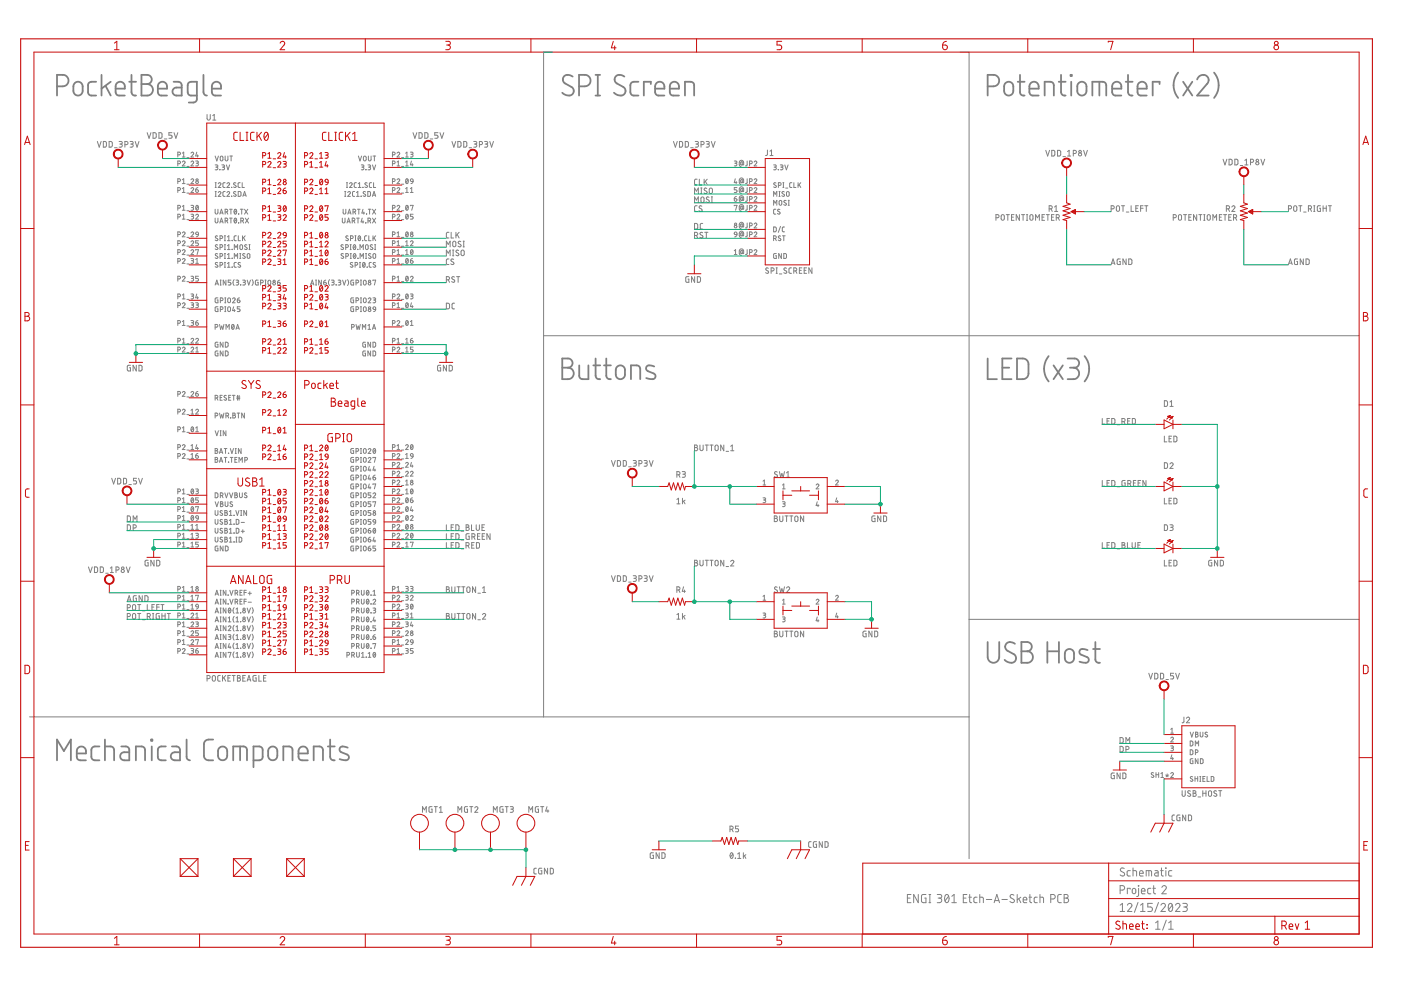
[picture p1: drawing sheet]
<svg xmlns="http://www.w3.org/2000/svg" width="297mm" height="210mm" viewBox="0 0 297 210" stroke-linecap="round" stroke-linejoin="round" font-family="sans-serif">
<g fill="none" stroke="#808080" stroke-width=".21">
<path d="M115.3 11v141M203.6 11h1.9v171.1M20.6 30l.4 1.2 .4-1.2M21.9 30h.5l.1 .2v.8l-.1 .2h-.5zM23.1 30h.5l.2 .2v.8l-.2 .2h-.5zM24.3 31.3h.5M25.3 30h.4l.2 .2-.1 .3h-.4M25.6 30.5l.2 .1 .1 .3-.2 .3h-.4M26.5 30.7l.6-.2v-.4l-.6-.1v1.2M27.6 30h.4l.2 .2-.1 .3h-.4M27.9 30.5l.3 .1v.3l-.2 .3h-.4M28.7 30l.4 1.2 .4-1.2"/>
<path d="M31.2 28.1l.4 1.2 .4-1.2M32.4 28.1l.5 .1 .2 .1v.8l-.2 .2h-.5zM33.7 28.1l.5 .1 .1 .1v.8l-.1 .2h-.5zM34.8 29.5h.6M36.5 28.1h-.7v.6h.4a.34 .34 0 0 1 .3 .3 .34 .34 0 0 1-.3 .3h-.4M36.9 28.1l.4 1.2 .4-1.2M37.7 32.8l.5-.1v-.3l-.5-.1v1M37.7 38.5l.5-.1v-.4l-.5-.1v1M37.7 34.7l.5-.1v-.4l-.5-.1v1.1M38.7 34.4a.29 .29 0 0 1 .4-.2 .29 .29 0 0 1 .1 .4l-.5 .6h.5M38.7 32.5l.2-.2v1M38.7 38.1l.2-.2v1"/>
<path d="M38.7 33.3h.5M38.7 38.9h.5M39.6 35.3h.5M39.6 33.4h.5M39.6 39.1h.5M40.5 32.5a.28 .28 0 0 1 .4-.2 .28 .28 0 0 1 .1 .4l-.5 .6h.6M40.5 38.1a.28 .28 0 0 1 .4-.2 .28 .28 0 0 1 .1 .5l-.5 .5h.6M40.5 34.4a.28 .28 0 0 1 .4-.2 .28 .28 0 0 1 .1 .4l-.5 .6h.6M41.5 34.1h.3l.3 .3-.1 .2h-.4M41.7 32.3l-.2 .8h.6M41.8 34.6l.2 .1v.4l-.5 .1M41.9 32.8v.5"/>
<path d="M42 39.8l-.4 .1-.1 .3M43.9 24.3v.8l.3 .4 .3-.2 .1-1M45.1 24.5l.3-.2v1.2M45.1 25.5h.7M45.6 35h.4l.2 .2-.1 .2h-.4M45.6 33.1l.4 1 .3-1M45.6 39.8h.2M45.6 38.7h.2M45.7 38.7v1.1M45.9 35.4l.2 .1v.4l-.5 .1M46.3 39a.28 .28 0 0 1 .4-.3 .28 .28 0 0 1 .1 .5l-.5 .6h.5M46.6 36h.1"/>
<path d="M46.8 33.1l.4 .2v.7l-.1 .1-.4-.1zM47 35h.4l.2 .2-.1 .2h-.3M47.3 35.4l.3 .1v.4l-.6 .1M47.7 33.1v.7l.3 .3 .3-.3v-.7M47.7 38.7l-.3 .1-.1 .2v.6l.4 .2M48 35l.3 1 .4-1M48.1 39a.28 .28 0 0 1 .4-.3 .28 .28 0 0 1 .1 .5l-.5 .6h.6M48.7 33.1h.6M49 33.1v1M49.1 39.7h.1M50 38.8h-.4l-.1 .2 .5 .4v.2l-.3 .2-.2-.2M50.9 38.7l-.3 .1-.1 .2v.6l.4 .2"/>
<path d="M51.4 38.7v1.1h.4M73.5 39.8h.2M73.5 38.7h.2M73.6 38.7v1.1M74.1 39a.28 .28 0 0 1 .4-.3 .28 .28 0 0 1 .1 .5l-.5 .6h.6M75.6 38.7l-.4 .1-.1 .2v.6l.5 .2M75.9 39.8h.6M75.9 39l.3-.3v1.1M76 33.1l.3 1 .4-1M76.6 35h.4l.2 .2-.2 .2h-.3M76.9 35.4l.2 .1v.4l-.5 .1M77 39.7h.1"/>
<path d="M77.2 33.1h.3l.1 .3v.4l-.2 .3-.4-.3zM77.6 35.9h.1M77.9 38.8h-.4l-.1 .2 .4 .3a.27 .27 0 0 1 0 .5 .27 .27 0 0 1-.5-.2M78 35h.5l.1 .2-.1 .2h-.4M78.1 33.1v.9l.2 .1 .4-.1v-.9M78.3 35.4l.2 .1v.4l-.5 .1M78.8 38.7l-.4 .1-.1 .2v.6l.5 .2M79 35l.3 1 .4-1M79.1 33.1h.6M79.2 38.7v1.1h.5M79.4 33.1v1M83.2 34.7l.5-.1-.1-.4-.4-.1v1.1"/>
<path d="M83.2 38.5l.5-.1 .1-.3-.2-.2h-.4v1M83.2 32.8h.4l.2-.2-.1-.2-.5-.1v1M84.2 38.1a.28 .28 0 0 1 .4-.2 .28 .28 0 0 1 .1 .5l-.5 .5h.6M84.2 32.5a.28 .28 0 0 1 .4-.2 .28 .28 0 0 1 .1 .4l-.5 .6h.6M84.2 34.4l.3-.3v1.1M84.2 35.2h.6M85.1 35.3h.5M85.1 33.4h.5M85.1 39.1h.5M86 32.5l.3-.2v1M86 34.4l.3-.3v1.1M86 35.2h.6"/>
<path d="M86 33.3h.6M86.1 38l.1-.1a.53 .53 0 0 1 .4 .5 .53 .53 0 0 1-.4 .5l-.2-.5zM86.5 38.1l-.5 .6M87 32.3h.5l.1 .2-.1 .2h-.4M87 38.1l.2-.2 .3 .1 .1 .5-.5-.1zM87.2 34.1l-.2 .8h.6M87.3 32.7l.2 .1v.4l-.5 .1M87.4 34.7v.5M87.6 28.1l.4 1.2 .4-1.2M87.6 38.5l-.2 .3-.3 .1M88.8 28.1l.5 .1 .2 .1v.7l-.2 .3h-.5zM90.1 28.1l.4 .1 .2 .1v.8l-.2 .2h-.4z"/>
<path d="M91.2 29.5h.6M92.9 28.1h-.7v.6h.4a.33 .33 0 0 1 .3 .3 .33 .33 0 0 1-.3 .3h-.4M93.3 28.1l.4 1.2 .4-1.2M95.8 30l.4 1.2 .4-1.2M97.1 30h.4l.2 .2v.8l-.2 .2h-.4zM98.3 30h.5l.2 .2v.8l-.2 .2h-.5zM99.5 31.3h.5M100.4 30h.4l.3 .2-.1 .2-.4 .1M100.8 30.5l.2 .1v.5l-.6 .1M101.6 30.7l.6-.2v-.4l-.6-.1v1.2M102.7 30h.4l.3 .2v.2l-.5 .1M103.1 30.5l.2 .1v.5l-.6 .1"/>
<path d="M103.8 30l.4 1.2 .4-1.2M142.8 30l.4 1.2 .4-1.2M144.1 30h.4l.2 .2v.7l-.2 .3h-.4zM145.3 30h.5l.1 .2v.8l-.1 .2h-.5zM146.4 31.3h.6M147.4 30h.4l.3 .2-.2 .3h-.3M147.7 30.5l.3 .1v.5l-.6 .1M147.8 38h-.4l-.1 .2v.8l.5 .2M148.3 38v1.2h.5M148.6 39.9h.2M148.6 30.7l.6-.2v-.4l-.6-.1v1.2M148.7 39.9v1.2"/>
<path d="M149.3 38v1.2M149.6 38.5l.3 .7M149.7 30h.4l.3 .2-.2 .3h-.3M149.9 40a.3 .3 0 0 0-.5-.1 .3 .3 0 0 0 0 .5l.4 .2a.32 .32 0 0 1-.1 .5 .32 .32 0 0 1-.4-.2M149.9 38l-.6 .7M150.1 30.5l.2 .1 .1 .3-.2 .3h-.5M150.5 39.9h.3l.2 .3v.7l-.2 .2-.3-.1-.1-.3zM150.8 30l.4 1.2 .4-1.2M155.7 34.1l.4 .1 .2 .2-.2 .2h-.3M155.9 37.9l-.2 .8h.6M156 34.6l.2 .1v.4l-.5 .1M156.1 38.5v.4"/>
<path d="M156.3 39.8h-.6v.4l.4 .1 .2 .2-.2 .3h-.4M157.4 38.6l-.1 .1h-.2v-.5l.3-.1 .1 .7 .1-.1 .1-.5a.47 .47 0 0 0-.5-.5 .47 .47 0 0 0-.5 .5l.1 .6 .3 .3M157.4 34.8l-.1 .2-.2-.1v-.5l.3-.1 .1 .7 .1-.1 .1-.5a.47 .47 0 0 0-.5-.4 .47 .47 0 0 0-.5 .4l.1 .7 .3 .2M158.4 39.8v.9l-.3 .1M158.4 37.9v.9l-.3 .1M158.4 34.1v1l-.3 .1M158.9 38.5l.5-.1v-.4l-.5-.1v1M158.9 34.7l.5-.1v-.4l-.5-.1v1.1M159.9 38.1a.28 .28 0 0 1 .4-.2 .28 .28 0 0 1 .1 .5l-.5 .5h.6M159.9 34.4a.28 .28 0 0 1 .4-.2 .28 .28 0 0 1 .1 .4l-.5 .6h.6M162.7 31.8v1l-.4 .2M163.3 33h.6"/>
<path d="M163.3 32.1l.3-.3v1.2M164 35l.6 .1-.1 .3h-.4M164.3 35.4l.3 .4-.2 .2h-.4M164.5 38.8h-.3l-.2 .2 .5 .3a.28 .28 0 0 1-.1 .5 .28 .28 0 0 1-.4-.2M165 36h.1M165 39.3l.6-.1v-.4l-.6-.1v1.1M165.4 35l.6 .1-.1 .3h-.4M165.7 35.4l.3 .4-.2 .2h-.4M166 39.8h.2M166 38.7h.2M166.1 38.7v1.1M166.4 35l.3 1 .4-1"/>
<path d="M166.6 39.9h.4M167.9 38.7l-.4 .1-.1 .2v.6l.5 .2M168.3 38.7v1.1h.5M169.2 38.7v1.1M169.4 39.1l.4 .7M169.8 38.7l-.6 .7M221.7 31.9l.4 1.2 .4-1.2M223 31.9h.5l.1 .2v.8l-.1 .2h-.5zM224.2 31.9h.5l.2 .2v.8l-.2 .2h-.5zM225.4 33.2h.5M226.3 33.1h.7M226.3 32.2l.4-.3v1.2"/>
<path d="M227.6 32.6l.6-.2v-.4l-.6-.1v1.2M229.7 31.9l.4 1.2 .4-1.2M259.3 33.8l.4 1.2 .4-1.2M260.6 33.8h.4l.2 .2v.8l-.3 .2h-.3zM261.8 33.8h.5l.1 .2v.8l-.1 .1-.5 .1zM263 35.1h.5M263.9 35h.7M263.9 34l.4-.2v1.2M265.1 34.4l.6-.1 .1-.3-.2-.2h-.5v1.2M267.3 33.8l.4 1.2 .4-1.2M37.7 40.4l.5-.2v-.3l-.5-.1v1M37.7 44.1l.5-.1v-.4l-.5-.1v1.1"/>
<path d="M37.7 46l.5-.1v-.4l-.5-.1v1.1M37.7 51.6l.5-.1v-.3l-.5-.1v1M37.7 53.5l.5-.1v-.4l-.5-.1v1.1M37.7 49.7l.5-.1v-.3l-.5-.1v1M37.7 55.4l.5-.1v-.4l-.5-.1v1M37.7 59.1l.5-.1v-.3l-.5-.1v1M38.7 51.3a.29 .29 0 0 1 .4-.2 .29 .29 0 0 1 .1 .4l-.5 .6h.5M38.7 53.2a.29 .29 0 0 1 .4-.2 .29 .29 0 0 1 .1 .4l-.5 .6h.5M38.7 49.4a.29 .29 0 0 1 .4-.2 .29 .29 0 0 1 .1 .4l-.5 .6h.5M38.7 55a.29 .29 0 0 1 .4-.2 .29 .29 0 0 1 .1 .5l-.5 .5h.5M38.7 58.8a.29 .29 0 0 1 .4-.2 .29 .29 0 0 1 .1 .4l-.5 .6h.5M38.7 40l.2-.2v1"/>
<path d="M38.7 43.8l.2-.3v1.1M38.7 45.7l.2-.3v1.1M38.7 40.8h.5M38.7 44.6h.5M38.7 46.5h.5M39.6 59.7h.5M39.6 56h.5M39.6 50.3h.5M39.6 54.1h.5M39.6 52.2h.5M39.6 40.9h.5M39.6 44.7h.5"/>
<path d="M39.6 46.6h.5M40.5 40a.28 .28 0 0 1 .4-.2 .28 .28 0 0 1 .1 .4l-.5 .6h.6M40.5 43.5l.4 .1 .2 .2-.2 .2h-.3M40.5 45.4h.4l.2 .3-.2 .1-.3 .1M40.5 51.3a.28 .28 0 0 1 .4-.2 .28 .28 0 0 1 .1 .4l-.5 .6h.6M40.5 53.2a.28 .28 0 0 1 .4-.2 .28 .28 0 0 1 .1 .4l-.5 .6h.6M40.5 49.4a.28 .28 0 0 1 .4-.2 .28 .28 0 0 1 .1 .4l-.5 .6h.6M40.5 54.8h.4l.2 .2-.2 .2-.3 .1M40.5 58.6h.4l.2 .2-.2 .2h-.3M40.8 44l.2 .1v.4l-.5 .1M40.8 45.9l.2 .1v.3l-.5 .2M40.8 55.3l.2 .1v.3l-.5 .1"/>
<path d="M40.8 59l.2 .1v.4l-.5 .1M41.5 40.2h.3a.29 .29 0 0 1 .3 .4 .29 .29 0 0 1-.3 .2 .29 .29 0 0 1-.3-.3zM41.5 45.7a.29 .29 0 0 1 .4-.3 .29 .29 0 0 1 .1 .5l-.5 .6h.6M41.5 55l.3-.2v1M41.5 53l.6-.1-.3 1.1M41.5 55.8h.6M41.6 49.2h.4l.1 .5-.6-.1zM41.6 43.6h.1a.52 .52 0 0 1 .4 .5 .52 .52 0 0 1-.4 .5l-.2-.6zM42 43.8l-.4 .5M42.1 51.1h-.6v.4h.5l.1 .3-.1 .2-.5 .1M42.1 49.7l-.2 .4-.3 .1M42.1 58.6h-.6v.4l.5 .1 .1 .2-.1 .3h-.5"/>
<path d="M45.6 44.4v.7l.2 .3 .4-.2v-.8M45.6 46.2v.8l.2 .3 .4-.2v-.9M45.6 41.6h.2M45.6 40.6h.2M45.7 40.6v1M46.1 52l-.2-.1-.2 .2 .5 .5v.2l-.2 .1-.4-.1M46.1 53.8h-.3l-.1 .2 .4 .4a.28 .28 0 0 1-.1 .4 .28 .28 0 0 1-.4-.1M46.1 50.1l-.2-.1-.2 .2 .5 .5v.2l-.2 .1-.4-.1M46.1 55.7h-.3l-.1 .2 .5 .4v.3l-.4 .1-.2-.2M46.3 40.8a.28 .28 0 0 1 .4-.2 .28 .28 0 0 1 .1 .5l-.5 .5h.5M46.6 45.4l.3-1 .4 1M46.6 47.3l.3-1.1 .4 1.1"/>
<path d="M46.7 52.5l.5-.2v-.3l-.5-.1v1M46.7 54.3l.5-.1v-.3l-.5-.1v1M46.7 50.6l.5-.1v-.4l-.5-.1v1M46.7 56.2l.5-.1v-.3l-.5-.2v1.1M46.7 59.4h.2M46.7 45.1h.5M46.7 47h.5M46.8 59.4v1M47.6 55.6h.2M47.6 56.7h.2M47.6 54.8h.2M47.6 50h.2"/>
<path d="M47.6 51h.2M47.6 53.8h.2M47.6 51.9h.2M47.6 52.9h.2M47.7 50v1M47.7 51.9v1M47.7 53.8v1M47.7 55.6v1.1M47.7 40.6h-.3l-.1 .2v.7l.4 .1M47.7 44.9l.5-.1v-.3l-.5-.1v1M47.7 46.8l.5-.1v-.3l-.5-.2v1.1M47.9 59.4v1l-.6-1v1"/>
<path d="M48.1 44.9l.2 .5M48.1 46.8l.2 .5M48.1 40.8a.28 .28 0 0 1 .4-.2 .28 .28 0 0 1 .1 .5l-.5 .5h.6M48.2 56.7h.6M48.2 54.8h.6M48.2 51h.6M48.2 52.9h.6M48.2 52.1l.3-.2v1M48.2 50.2l.3-.2v1M48.2 54l.3-.2v1M48.2 55.9l.3-.3v1.1M48.7 44.4h.5"/>
<path d="M48.7 46.2h.5M49 59.4h-.6v.5h.4l.2 .2-.2 .3h-.4M49 44.4v1M49 46.2v1.1M49.1 41.6h.1M49.2 56.7h.1M49.2 54.8h.1M49.2 51h.1M49.2 52.9h.1M49.6 59.3l-.2 .6 .2 .6M49.7 52.9v-1l.3 .6 .4-.6v1M49.7 54.8v-1l.3 .5 .4-.5v1"/>
<path d="M49.7 44.4h.1a.52 .52 0 0 1 .4 .5 .52 .52 0 0 1-.4 .5l-.2-.5zM49.7 46.3h.1a.52 .52 0 0 1 .4 .5 .52 .52 0 0 1-.4 .5l-.2-.5zM50 40.7l-.2-.1-.3 .2 .5 .4a.27 .27 0 0 1-.1 .4 .27 .27 0 0 1-.4-.1M50 59.4l.6 .1v.3l-.5 .1M50.1 50h-.4l-.1 .2 .1 .7 .4 .1M50.1 55.6l-.4 .1-.1 .2 .1 .7 .4 .1M50.1 44.6l-.4 .6M50.1 46.5l-.4 .6M50.3 59.9l.2 .1 .1 .2-.2 .2h-.4M50.5 40.6h.4l.2 .2v.7l-.2 .1h-.4zM50.5 50v1h.5M50.6 45.3h.1"/>
<path d="M50.6 47.2h.1M50.8 54.8h.3M50.8 53.8h.3M50.9 44.4h.6M50.9 53.8v1M51 51.9h.3l.1 .3v.4l-.2 .3-.3-.2zM51 55.7h-.4l-.1 .2 .5 .4v.3l-.3 .1-.3-.2M51.1 46.8l.5-.1v-.3l-.5-.2v1.1M51.2 44.4v1M51.4 46.8l.2 .5M51.4 50v1M51.5 59.4l.5 .1v.3l-.4 .1"/>
<path d="M51.5 41.6l.4-1 .3 1M51.6 41.4h.5M51.6 50.4l.4 .6M51.7 59.9l.3 .1v.2l-.1 .2h-.4M51.8 44.4l.7 1M51.9 53.8h-.3l-.1 .2 .4 .4a.27 .27 0 0 1-.1 .4 .27 .27 0 0 1-.4-.1M52 50l-.6 .6M52 46.2l.7 1.1M52.3 52l-.2-.1-.2 .2 .4 .4a.28 .28 0 0 1-.1 .4 .28 .28 0 0 1-.4-.1M52.4 59.4l.3 1 .4-1M52.5 53.8h.3l.2 .1v.7l-.2 .2-.4-.2zM52.5 44.4l-.7 1"/>
<path d="M52.7 46.2l-.7 1.1M52.8 51.9h.2M52.8 52.9h.2M52.9 51.9v1M53.4 59.3l.3 .6-.3 .6M54.7 59.4l-.5 .1-.1 .7 .2 .2h.4v-.5h-.2M55.2 60l.5-.1 .1-.1v-.3l-.6-.1v1M56.2 59.4h.2M56.3 59.4v1M56.9 59.5h.4l.1 .2v.4l-.2 .3-.4-.3zM58.8 59.9h.4a.29 .29 0 0 1 .2 .3 .29 .29 0 0 1-.3 .2 .29 .29 0 0 1-.3-.3zM59.3 59.4l-.3 .1-.2 .4"/>
<path d="M66.9 59.4h.2M67 59.4v1M68.1 59.4v1l-.5-1v1M68.6 59.9h.4a.29 .29 0 0 1 .2 .3 .29 .29 0 0 1-.3 .2 .29 .29 0 0 1-.3-.3zM69.1 59.4l-.4 .1-.1 .4M69.9 59.3l-.3 .6 .3 .6M70.3 59.4l.5 .1v.3l-.4 .1M70.5 59.9l.3 .1v.2l-.1 .2h-.4M71.7 59.4l.5 .1v.3l-.4 .1M72 59.9l.2 .1 .1 .2-.2 .2h-.4M72.6 46.2v.9l.2 .2 .3-.2 .1-.9M72.6 59.4l.4 1 .3-1"/>
<path d="M72.7 44.4l.1 .8 .2 .2 .3-.2v-.8M72.8 52l-.3-.1-.2 .2 .4 .4a.28 .28 0 0 1 0 .4 .28 .28 0 0 1-.4-.1M72.8 53.8h-.4l-.1 .2 .4 .4a.27 .27 0 0 1 0 .4 .27 .27 0 0 1-.4-.1M73.1 41.6h.2M73.1 40.6h.2M73.2 40.6v1M73.3 52.5l.5-.2v-.3l-.5-.1v1M73.3 54.3l.5-.1 .1-.2-.2-.2h-.4v1M73.6 47.3l.3-1.1 .4 1.1M73.7 47h.5M73.7 59.3l.2 .6-.2 .6M73.7 40.8l.1-.1a.27 .27 0 0 1 .4-.1 .27 .27 0 0 1 0 .5l-.5 .5h.6"/>
<path d="M73.7 45.4l.4-1 .3 1M73.8 50.1l-.2-.1-.3 .2 .4 .4a.27 .27 0 0 1 0 .4 .27 .27 0 0 1-.4-.1M73.8 45.1h.5M74.2 51.9h.3M74.2 52.9h.3M74.3 54.8h.2M74.3 53.8h.2M74.3 50.6l.4-.1 .2-.1-.1-.3-.5-.1v1M74.3 51.9v1M74.4 53.8v1M74.7 46.8l.5-.1v-.3l-.5-.2v1.1M74.8 55.7h-.4l-.1 .2 .4 .3a.28 .28 0 0 1 0 .5 .28 .28 0 0 1-.4-.2"/>
<path d="M74.8 44.9h.3M75 59.4l-.6 .1v.7l.1 .2h.5v-.5h-.2M75 51.9h.1a.52 .52 0 0 1 .3 .5 .52 .52 0 0 1-.3 .5l-.2-.5zM75 46.8l.2 .5M75 53.8h.1a.52 .52 0 0 1 .4 .5 .52 .52 0 0 1-.4 .5l-.2-.5zM75.1 44.9l.3-.2v-.2l-.6-.1v1M75.2 40.6h-.4l-.1 .2 .1 .7 .4 .1M75.2 44.9l.2 .5M75.2 50h.3M75.2 51h.3M75.3 56.2l.5-.1v-.3l-.5-.2v1.1M75.4 50v1"/>
<path d="M75.4 52.1l-.5 .6M75.4 54l-.4 .6M75.5 60l.4-.1 .2-.1-.1-.3-.5-.1v1M75.6 40.8l.3-.2v1M75.6 41.6h.6M75.6 46.2h.6M75.8 44.4h.5M75.8 52.9h.1M75.9 54.8h.1M75.9 46.2v1.1M76.1 44.4v1M76.1 50a.52 .52 0 0 1 .4 .5 .52 .52 0 0 1-.4 .5 .74 .74 0 0 1 0-1z"/>
<path d="M76.2 55.6h.3M76.2 56.7h.3M76.3 52.9v-1l.4 .6 .3-.6v1M76.3 55.6v1.1M76.3 54.8v-1l.4 .5 .3-.5v1M76.4 59.4h.2M76.4 50.2l-.5 .6M76.5 41.6h.1M76.5 59.4v1M76.6 41.6h.1M76.8 46.2l-.2 .9h.5M76.9 51h.1"/>
<path d="M77 46.8v.5M77 44.4l-.3 .8h.6M77 55.7a.52 .52 0 0 1 .4 .5 .52 .52 0 0 1-.4 .5l-.1-.5zM77.1 44.9v.5M77.2 59.5h.3l.1 .2v.4l-.2 .3-.4-.3zM77.4 55.9l-.5 .6M77.5 40.7l-.3-.1-.2 .2 .4 .4a.28 .28 0 0 1 0 .5 .28 .28 0 0 1-.4-.2M77.5 54.8h.2M77.5 53.8h.2M77.6 47.2h.1M77.6 51.9h.3l.1 .1v.7l-.1 .2h-.3l-.1-.3zM77.6 53.8v1"/>
<path d="M77.7 45.3h.1M77.8 50h-.4l-.1 .2v.7l.5 .1M77.8 56.7h.1M78 40.6h.4l.1 .2v.6l-.1 .2h-.4zM78 46.8l.5-.1v-.3l-.5-.2v1.1M78.1 44.4h.6M78.2 50v1h.5M78.4 44.4v1M78.4 46.8l.2 .5M78.6 53.8h-.3l-.2 .2 .5 .4a.28 .28 0 0 1-.1 .4 .28 .28 0 0 1-.4-.1M78.7 55.6l-.3 .1-.1 .2v.7l.4 .1M79 46.2l.7 1.1"/>
<path d="M79 44.4l.7 1M79 41.6l.3-1 .4 1M79 52l-.3-.1-.2 .2 .4 .4a.27 .27 0 0 1 0 .4 .27 .27 0 0 1-.4-.1M79.1 41.4h.5M79.1 50v1M79.1 59.5v-.1h.6l-.3 1M79.2 53.8h.2l.2 .1v.7l-.2 .2-.2-.1-.1-.2zM79.3 50.4l.4 .6M79.4 51.9h.3M79.4 52.9h.3M79.5 51.9v1M79.6 55.7h-.4l-.1 .2 .4 .3a.28 .28 0 0 1 0 .5 .28 .28 0 0 1-.4-.2"/>
<path d="M79.7 50l-.6 .6M79.7 46.2l-.7 1.1M79.7 44.4l-.7 1M83.2 59.1h.4l.2-.2-.1-.2-.5-.1v1M83.2 55.4l.5-.1 .1-.3-.2-.2h-.4v1M83.2 49.7h.4l.2-.2-.1-.2-.5-.1v1M83.2 53.5l.5-.1 .1-.3-.2-.1-.4-.1v1.1M83.2 51.6l.5-.1-.1-.4h-.4v1M83.2 46l.5-.1 .1-.3-.2-.2h-.4v1.1M83.2 44.1l.5-.1 .1-.2-.2-.2-.4-.1v1.1M83.2 40.4l.4-.1 .2-.2-.1-.2-.5-.1v1M84.2 45.7a.28 .28 0 0 1 .4-.3 .28 .28 0 0 1 .1 .5l-.5 .6h.6"/>
<path d="M84.2 43.8a.28 .28 0 0 1 .4-.2 .28 .28 0 0 1 .1 .4l-.5 .6h.6M84.2 40a.28 .28 0 0 1 .4-.2 .28 .28 0 0 1 .1 .4l-.5 .6h.6M84.2 49.4l.3-.2v1M84.2 51.3l.3-.2v1M84.2 53.2l.3-.3v1.1M84.2 55l.3-.2v1M84.2 58.8l.3-.2v1M84.2 59.6h.6M84.2 55.8h.6M84.2 50.2h.6M84.2 54h.6M84.2 52.1h.6"/>
<path d="M85.1 59.7h.5M85.1 56h.5M85.1 50.3h.5M85.1 54.1h.5M85.1 52.2h.5M85.1 40.9h.5M85.1 44.7h.5M85.1 46.6h.5M86 54h.6M86 53.2l.3-.3v1.1M86 40l.3-.2v1M86 51.3l.3-.2v1"/>
<path d="M86 52.1h.6M86 40.8h.6M86.1 58.6h.1a.52 .52 0 0 1 .4 .5 .52 .52 0 0 1-.4 .5l-.2-.5zM86.1 54.9l.1-.1a.53 .53 0 0 1 .4 .5 .53 .53 0 0 1-.4 .5l-.2-.5zM86.1 49.3l.1-.1a.52 .52 0 0 1 .4 .5 .52 .52 0 0 1-.4 .5l-.2-.5zM86.1 45.5l.1-.1a.52 .52 0 0 1 .4 .5 .52 .52 0 0 1-.4 .5l-.2-.5zM86.1 43.6h.1a.52 .52 0 0 1 .4 .5 .52 .52 0 0 1-.4 .5l-.2-.6zM86.5 58.8l-.5 .6M86.5 55l-.5 .6M86.5 49.4l-.5 .6M86.5 45.7l-.5 .5M86.5 43.8l-.5 .5"/>
<path d="M87 58.8a.28 .28 0 0 1 .4-.2 .28 .28 0 0 1 .1 .4l-.5 .6h.6M87 55.3h.4a.28 .28 0 0 1 .2 .3 .28 .28 0 0 1-.3 .2 .28 .28 0 0 1-.3-.2zM87 51.3a.28 .28 0 0 1 .4-.2 .28 .28 0 0 1 .1 .4l-.5 .6h.6M87 43.6l.6-.1-.3 1.1M87 40l.3-.2v1M87 40.8h.6M87.1 53h.1a.52 .52 0 0 1 .4 .5 .52 .52 0 0 1-.4 .5l-.2-.6zM87.5 54.8l-.4 .1-.1 .4M87.5 53.2l-.4 .5M87.6 45.4h-.6v.5h.5l.1 .2-.1 .3-.5 .1M94.6 59.3l.6-.1v-.4l-.6-.1v1.2M94.6 52.3v-1.2l.4 .7 .4-.7v1.2"/>
<path d="M94.6 54.2v-1.2l.4 .7 .4-.7v1.2M95 59.3l.3 .6M95.2 54.9h-.4l-.2 .3 .1 .7 .5 .2M95.2 49.3h-.4l-.2 .2 .1 .8 .5 .2M95.7 49.3v1.2h.5M95.9 54.2h.3M95.9 53h.3M96.1 53v1.2M96.1 51.2l.3-.1 .2 .2v.9l-.2 .1-.4-.1zM96.2 55l-.4-.1-.2 .3 .5 .4a.3 .3 0 0 1 0 .4 .3 .3 0 0 1-.4 0l-.1-.1M96.4 58.8l-.5-.1-.1 .2 .5 .5a.3 .3 0 0 1 0 .4 .3 .3 0 0 1-.4 0l-.1-.1M96.7 49.3v1.2"/>
<path d="M96.8 58.7h.7M96.9 49.7l.4 .8M97.1 58.7v1.2M97.2 53.1l-.4-.1-.1 .3 .5 .4a.3 .3 0 0 1 0 .5 .3 .3 0 0 1-.4-.1h-.2M97.3 49.3l-.6 .7M97.7 51.2a.3 .3 0 0 0-.4 0 .3 .3 0 0 0 0 .4l.3 .2a.33 .33 0 0 1 0 .6 .33 .33 0 0 1-.5-.2M97.9 53.1h.4l.1 .3v.6l-.2 .2-.3-.1-.2-.2zM98.2 52.3h.2M98.2 51.1h.2M98.3 51.1v1.2M146 58.7l-.6 .1v.8l.1 .2 .5 .1v-.7h-.1M147.3 49.9l.5-.1v-.4l-.5-.1v1.2"/>
<path d="M147.3 47.4l.6 .2v.8l-.2 .2h-.4zM147.3 41.1v-1.2l.4 .6 .4-.6v1.2M147.3 42.9v-1.2l.4 .7 .4-.7v1.2M147.3 58.7v1.2l-.7-1.2v1.2M147.7 49.9l.2 .6M147.8 43.6l-.4 .1-.1 .2v.8l.5 .1M147.8 58.7h.5l.2 .2v.6l-.2 .3-.5 .1zM148.6 41.1h.2M148.6 41.9l.3-.1 .3 .1v.9l-.2 .1-.4-.1zM148.8 43.7l-.4-.1-.2 .3 .5 .4a.33 .33 0 0 1 0 .5 .33 .33 0 0 1-.5-.1M149 49.4l-.4-.1-.2 .2 .5 .5a.3 .3 0 0 1 0 .4 .3 .3 0 0 1-.4 0l-.1-.1M149 47.4h-.4l-.1 .2v.9l.5 .1"/>
<path d="M149.4 49.3h.7M149.8 49.3v1.2M150.3 41.8a.3 .3 0 0 0-.4 0 .3 .3 0 0 0 0 .4l.4 .2a.33 .33 0 0 1-.1 .6 .33 .33 0 0 1-.5-.2M150.8 42.9h.3M150.8 41.7h.3M150.9 41.7v1.2M155.7 42.1h.3a.28 .28 0 0 1 .2 .3 .28 .28 0 0 1-.3 .3 .28 .28 0 0 1-.2-.3zM155.7 53.2l.3-.3v1.1M155.7 54h.6M155.7 43.6l.6-.1-.3 1.1M155.8 49.2h.3l.2 .5-.6-.1zM156.1 41.7l-.3 .1-.1 .3"/>
<path d="M156.3 49.7l-.2 .4-.3 .1M157.1 53.2l.3-.1v.6l-.2 .1-.2-.2zM157.1 49.4l.3-.1-.1 .7h-.2zM157.1 40h.3l-.1 .6h-.2zM157.1 41.8h.3v.6l-.2 .1-.2-.1zM157.4 53.7h.2l.1-.5a.47 .47 0 0 0-.5-.4 .47 .47 0 0 0-.5 .4l.1 .7 .3 .2M157.4 49.9l.1 .1h.1l.1-.5a.47 .47 0 0 0-.5-.5 .47 .47 0 0 0-.5 .5l.1 .6 .3 .3M157.4 48l-.1 .1h-.2v-.5l.3-.1 .1 .7 .1-.1 .1-.5a.47 .47 0 0 0-.5-.5 .47 .47 0 0 0-.5 .5l.1 .6 .3 .3M157.4 44.2l-.1 .2-.2-.1v-.5l.3-.1 .1 .7 .1-.1 .1-.5a.47 .47 0 0 0-.5-.4 .47 .47 0 0 0-.5 .4l.1 .7 .3 .2M157.4 42.4l.1 .1h.1l.1-.5a.47 .47 0 0 0-.5-.5 .47 .47 0 0 0-.5 .5l.1 .6 .3 .3M157.4 40.5l.1 .1h.1l.1-.5a.47 .47 0 0 0-.5-.5 .47 .47 0 0 0-.5 .5l.1 .6 .3 .3M158.4 52.9v.9l-.3 .2"/>
<path d="M158.4 49.2v.9l-.3 .1M158.4 47.3v.9l-.3 .1M158.4 43.5v.9l-.3 .2M158.4 41.7v.9l-.3 .1M158.9 53.5l.5-.1v-.4l-.5-.1v1.1M158.9 49.7l.5-.1v-.3l-.5-.1v1M158.9 47.9l.5-.1v-.4l-.5-.1v1M158.9 44.1l.5-.1v-.4l-.5-.1v1.1M158.9 42.2l.5-.1v-.3l-.5-.1v1M158.9 40.4l.5-.2v-.3l-.5-.1v1M159.9 53.2a.28 .28 0 0 1 .4-.3 .28 .28 0 0 1 .1 .5l-.5 .6h.6M159.9 49.4a.28 .28 0 0 1 .4-.2 .28 .28 0 0 1 .1 .4l-.5 .6h.6"/>
<path d="M159.9 47.5a.28 .28 0 0 1 .4-.2 .28 .28 0 0 1 .1 .5l-.5 .5h.6M159.9 43.8a.28 .28 0 0 1 .4-.2 .28 .28 0 0 1 .1 .4l-.5 .6h.6M159.9 41.9a.28 .28 0 0 1 .4-.2 .28 .28 0 0 1 .1 .4l-.5 .6h.6M159.9 40a.28 .28 0 0 1 .4-.2 .28 .28 0 0 1 .1 .4l-.5 .6h.6M162.9 56.9l-.4-.1-.2 .2 .6 .6a.32 .32 0 0 1-.2 .4 .32 .32 0 0 1-.4-.2M163.5 57.4l.6-.1v-.4l-.6-.1v1.2M164 50.6l.5-.1v-.4l-.5-.1v1M164 48.1l.6 .2v.6l-.2 .2h-.4zM164 41.6v-1l.4 .6 .3-.6v1M164 43.5v-1l.4 .6 .3-.6v1M164.4 50.6l.2 .4M164.5 44.4h-.4l-.1 .2v.7l.5 .1"/>
<path d="M164.5 56.8h.3M164.5 58h.3M164.6 53.8l-.6 .1 .1 .9h.5v-.6h-.2M164.7 56.8v1.2M165.2 41.6h.2M165.2 40.6h.2M165.2 58.1h.6M165.3 40.6v1M165.3 42.5l.4 .2v.6l-.2 .2h-.2l-.1-.3zM165.4 44.4h-.4l-.1 .2 .4 .4a.28 .28 0 0 1-.1 .4 .28 .28 0 0 1-.4-.1M165.5 48l-.5 1.3M165.5 50.1l-.3-.1-.2 .2 .5 .4a.28 .28 0 0 1-.1 .5 .28 .28 0 0 1-.4-.2"/>
<path d="M165.7 53.8v1l-.6-1v1M165.9 50h.6M166.2 53.8l.5 .1 .1 .6-.2 .3h-.4zM166.2 50v1M166.3 40.7l-.3-.1-.2 .2 .5 .5v.2l-.2 .1-.3-.1M166.3 48.1l-.3 .1-.1 .1v.7l.4 .1M166.7 42.6l-.3-.1-.2 .2 .5 .5v.2l-.2 .1-.3-.1M166.8 56.9l-.4-.1-.2 .2 .6 .6a.33 .33 0 0 1-.2 .4 .33 .33 0 0 1-.4-.2M166.9 40.7h.3l.1 .2v.5l-.2 .2-.3-.1zM167.1 43.5h.2M167.1 42.5h.2M167.2 42.5v1"/>
<path d="M167.8 56.8h-.4l-.1 .2v.8l.5 .2M168.3 57.4l.6-.1v-.4l-.6-.1v1.2M168.7 57.4l.3 .6M169.5 57.3h.4M170 56.8h-.5v1.2h.5M170.5 57.3h.4M171 56.8h-.5v1.2h.5M172.1 56.8v1.2l-.6-1.2v1.2M211.2 46.2l.6-.2v-.2l-.2-.3h-.4v1.2M212.4 45.6h.4l.1 .2v.7l-.2 .2-.3-.1-.1-.2zM213.3 45.5h.7M213.7 45.5v1.2"/>
<path d="M214.5 46h.4M215 45.5h-.5v1.2h.5M216.1 45.5v1.2l-.6-1.2v1.2M216.6 45.5h.7M216.9 45.5v1.2M217.6 45.5h.3M217.6 46.7h.3M217.8 45.5v1.2M218.5 45.6l.3-.1 .2 .2v.8l-.2 .2-.4-.2zM219.6 46.7v-1.2l.4 .7 .4-.7v1.2M220.9 46h.4M221.5 45.5h-.6v1.2h.6"/>
<path d="M221.8 45.5h.7M222.2 45.5v1.2M222.4 44.3l.6-.1v-.4l-.6-.2v1.2M222.8 44.3l.3 .5M222.9 46h.5M223.5 45.5h-.6v1.2h.6M223.6 43.9l.3-.3v1.2M223.6 44.8h.7M223.9 46.2l.6-.2 .1-.2-.2-.3h-.5v1.2M224.3 46.2l.3 .5M235.6 44.3l.6-.1v-.3l-.1-.3h-.5v1.2M235.6 56.1l.4-1.2 .4 1.2"/>
<path d="M235.7 55.8h.6M236.8 43.7l.3-.1 .3 .4-.1 .6-.2 .2-.3-.1-.1-.2zM237.5 54.9l-.6 .1v1l.6 .1v-.7h-.2M237.8 43.6h.6M238.1 43.6v1.2M238.8 54.9v1.2l-.7-1.2v1.2M238.8 45h.5M239.3 54.9h.5l.2 .2v.8l-.2 .2h-.5zM239.8 43.6v1.2h.5M240.8 44.2h.4M241.4 43.6h-.6v1.2h.6M241.8 44.2h.6"/>
<path d="M242.4 43.6h-.6v1.2M242.7 43.6h.7M243 43.6v1.2M248.8 46.2l.5-.2v-.4l-.5-.1v1.2M250 45.6l.3-.1 .2 .2v.8l-.2 .2-.4-.2zM250.9 45.5h.7M251.3 45.5v1.2M252.1 46h.4M252.6 45.5h-.5v1.2h.5M253.7 45.5v1.2l-.7-1.2v1.2M254.2 45.5h.6M254.5 45.5v1.2"/>
<path d="M255.2 45.5h.3M255.2 46.7h.3M255.4 45.5v1.2M256.1 45.6l.2-.1 .3 .2v.8l-.3 .2-.3-.2zM257.2 46.7v-1.2l.3 .7 .4-.7v1.2M258.5 46h.4M259.1 45.5h-.6v1.2h.6M259.4 45.5h.7M259.7 45.5v1.2M260 44.3l.6-.1v-.4l-.6-.2v1.2M260.4 44.3l.3 .5M260.5 46h.4"/>
<path d="M261.1 45.5h-.6v1.2h.6M261.2 43.9a.33 .33 0 0 1 .4-.3 .33 .33 0 0 1 .1 .6l-.5 .6h.6M261.5 46.2l.6-.2 .1-.2-.2-.3h-.5v1.2M261.9 46.2l.3 .5M273.2 44.3l.6-.1v-.3l-.1-.3h-.5v1.2M273.2 56.1l.4-1.2 .4 1.2M273.3 55.8h.6M274.4 43.7h.4l.2 .3-.1 .6-.2 .2-.3-.1-.1-.2zM275.1 54.9l-.6 .1v1l.6 .1v-.7h-.2M275.4 43.6h.6M275.7 43.6v1.2M276.3 54.9v1.2l-.6-1.2v1.2"/>
<path d="M276.4 45h.5M276.9 54.9h.5l.2 .2v.8l-.2 .2h-.5zM277.4 44.3l.6-.1 .1-.3-.2-.3h-.5v1.2M277.8 44.3l.3 .5M278.5 43.6h.3M278.5 44.8h.3M278.7 43.6v1.2M280 43.6l-.7 .2v.8l.2 .2h.5v-.6h-.2M280.5 44.2h.7M280.5 43.6v1.2M281.2 43.6v1.2M281.6 43.6h.7"/>
<path d="M282 43.6v1.2M27.7 77.4l-.7 .2v.8l.2 .2 .5 .1v-.7h-.2M28.9 77.4v1.3l-.7-1.3v1.3M29.5 77.4l.4 .1 .2 .2v.7l-.2 .2-.4 .1zM37.7 72.3l.5-.1v-.4l-.5-.1v1M37.7 62.9l.5-.1v-.4l-.5-.1v1.1M37.7 68.5l.5-.1v-.3l-.5-.1v1M37.7 74.2l.5-.1v-.4l-.5-.1v1M37.7 64.8l.5-.1v-.4l-.5-.1v1M38.7 73.8a.29 .29 0 0 1 .4-.2 .29 .29 0 0 1 .1 .5l-.5 .5h.5M38.7 64.4a.29 .29 0 0 1 .4-.2 .29 .29 0 0 1 .1 .5l-.5 .5h.5M38.7 62.6l.2-.3v1.1"/>
<path d="M38.7 68.2l.2-.2v1M38.7 71.9l.2-.2v1M38.7 72.7h.5M38.7 63.4h.5M38.7 69h.5M39.6 65.4h.5M39.6 72.9h.5M39.6 63.5h.5M39.6 69.1h.5M39.6 74.8h.5M40.5 71.9a.28 .28 0 0 1 .4-.1 .28 .28 0 0 1 .1 .4l-.5 .5h.6M40.5 62.3l.4 .1 .2 .2-.2 .2h-.3"/>
<path d="M40.5 68h.4l.2 .2-.2 .2h-.3M40.5 73.8a.28 .28 0 0 1 .4-.2 .28 .28 0 0 1 .1 .5l-.5 .5h.6M40.5 64.2h.4l.2 .2-.2 .2-.3 .1M40.8 62.8l.2 .1v.3l-.5 .2M40.8 68.4l.2 .1v.4l-.5 .1M40.8 64.7l.2 .1v.3l-.5 .1M41.5 71.9a.29 .29 0 0 1 .4-.2 .29 .29 0 0 1 .1 .5l-.5 .5h.6M41.5 68.4h.3a.29 .29 0 0 1 .3 .4 .29 .29 0 0 1-.4 .2 .29 .29 0 0 1-.2-.3zM41.5 64.2h.3l.3 .2-.1 .2-.4 .1M41.5 73.8l.3-.2v1M41.5 74.6h.6M41.7 62.3l-.2 .8h.6"/>
<path d="M41.8 64.7l.2 .1v.3l-.5 .1M41.9 62.9v.5M42 68l-.4 .1-.1 .3M45.6 69.4l.5-.1v-.4l-.5-.1v1M45.6 60.4l.4-1 .3 1M45.7 60.2h.5M46.2 72.6h-.5l-.1 .2 .1 .7 .5 .1v-.6h-.2M46.2 63.2h-.5l-.1 .2 .1 .7 .5 .1v-.6h-.2M46.2 74.4l-.5 .1-.1 .7 .1 .2 .5 .1v-.6h-.2M46.2 65l-.5 .2-.1 .6 .1 .2 .5 .1v-.6h-.2M46.5 68.8l.3 1 .2-.7 .2 .7 .3-1M46.7 60.4h.2"/>
<path d="M46.7 63.7l.5-.1 .1-.2-.2-.2h-.4v1M46.7 65.6l.5-.1 .1-.2-.2-.2-.4-.1v1.1M47.3 72.6v1l-.6-1v1M47.3 74.4v1.1l-.6-1.1v1.1M47.6 66.1h.3M47.6 65h.3M47.6 64.2h.3M47.6 63.2h.3M47.8 72.6l.5 .1v.8l-.5 .1zM47.8 74.4h.4l.1 .2v.7l-.1 .1-.4 .1zM47.8 63.2v1M47.8 65v1.1"/>
<path d="M47.9 69.8v-1l.4 .6 .3-.6v1M48.4 63.2h.2l.3 .2v.5l-.3 .3-.2-.1-.1-.2zM48.4 65.1l.2-.1 .3 .3v.5l-.3 .3-.3-.3zM49.2 68.9l.1-.1a.52 .52 0 0 1 .4 .5 .52 .52 0 0 1-.4 .5l-.2-.5zM49.3 63.4a.28 .28 0 0 1 .4-.2 .28 .28 0 0 1 .1 .4l-.5 .6h.6M49.5 65l-.2 .8h.6M49.6 69l-.5 .6M49.7 65.6v.5M50 69.8l.4-1 .3 1M50.1 69.6h.6M50.3 63.6h.4a.29 .29 0 0 1 .2 .3 .29 .29 0 0 1-.3 .3 .29 .29 0 0 1-.3-.3zM50.8 63.2l-.4 .1-.1 .3"/>
<path d="M50.9 65h-.6v.5h.5l.1 .2-.1 .3-.5 .1M51 60.4h.1M56.2 60.4h.2M65.8 60.4l.4-1 .3 1M65.9 60.2h.6M66.9 60.4h.2M71.2 60.4h.1M74.5 69.4l.6-.1v-.4l-.6-.1v1M75 65l-.6 .2v.6l.1 .2 .5 .1v-.6h-.2M75 63.2h-.5l-.1 .2v.7l.6 .1v-.6h-.2M75.5 65.6l.5-.1 .1-.2-.2-.2-.4-.1v1.1M75.5 63.7l.5-.1 .1-.2-.2-.2h-.4v1"/>
<path d="M75.5 68.8l.2 1 .2-.7 .3 .7 .2-1M76.4 60.4h.2M76.4 66.1h.2M76.4 65h.2M76.4 64.2h.2M76.4 63.2h.2M76.5 63.2v1M76.5 65v1.1M76.8 69.8v-1l.4 .6 .3-.6v1M77.1 65.2l.2-.2 .3 .2v.6l-.2 .3-.3-.2zM77.1 63.3l.2-.1 .3 .1-.1 .8-.4-.1zM77.5 72.6h-.5l-.1 .2v.6l.3 .2h.3v-.6h-.2"/>
<path d="M77.5 74.4l-.5 .1-.1 .7 .1 .2 .5 .1v-.6h-.2M78 69l.3-.2v1M78 69.8h.6M78.1 63.4a.28 .28 0 0 1 .4-.2 .28 .28 0 0 1 0 .4l-.4 .6h.5M78.6 72.6v1l-.6-1v1M78.6 74.4v1.1l-.6-1.1v1.1M79 69.8l.3-1 .4 1M79.1 69.6h.5M79.1 72.6l.5 .1v.7l-.2 .2h-.3zM79.1 63.2l.5 .1v.2l-.2 .1M79.1 74.4h.4l.1 .2 .1 .6-.2 .2-.4 .1zM79.2 65.1l.2-.1 .2 .2 .1 .4-.6-.1z"/>
<path d="M79.2 63.6h.2M79.4 63.6l.3 .4-.2 .2h-.4M79.7 65.6l-.2 .3-.3 .2M83.2 64.8l.5-.1 .1-.3-.2-.2h-.4v1M83.2 72.3l.5-.1 .1-.3-.2-.1-.4-.1v1M83.2 68.5l.5-.1-.1-.4h-.4v1M83.2 62.9l.5-.1 .1-.3-.2-.1-.4-.1v1.1M83.2 74.2l.4-.1 .2-.1-.1-.3-.5-.1v1M84.2 68.2a.28 .28 0 0 1 .4-.2 .28 .28 0 0 1 .1 .4l-.5 .6h.6M84.2 62.6a.28 .28 0 0 1 .4-.3 .28 .28 0 0 1 .1 .5l-.5 .6h.6M84.2 73.8a.28 .28 0 0 1 .4-.2 .28 .28 0 0 1 .1 .5l-.5 .5h.6M84.2 64.4l.3-.2v1"/>
<path d="M84.2 71.9l.3-.2v1M84.2 65.2h.6M84.2 72.7h.6M85.1 65.4h.5M85.1 72.9h.5M85.1 63.5h.5M85.1 69.1h.5M85.1 74.8h.5M86 71.9l.3-.2v1M86 73.8l.3-.2v1M86 72.7h.6M86 74.6h.6"/>
<path d="M86.1 64.3l.1-.1a.52 .52 0 0 1 .4 .5 .52 .52 0 0 1-.4 .5l-.2-.5zM86.1 68h.1a.52 .52 0 0 1 .4 .5 .52 .52 0 0 1-.4 .5l-.2-.5zM86.1 62.4h.1a.52 .52 0 0 1 .4 .5 .52 .52 0 0 1-.4 .5l-.2-.6zM86.5 64.4l-.5 .6M86.5 68.2l-.5 .6M86.5 62.6l-.5 .5M87 72.2h.4a.28 .28 0 0 1 .2 .3 .28 .28 0 0 1-.3 .2 .28 .28 0 0 1-.3-.2zM87 62.3l.5 .1 .1 .2-.1 .2h-.4M87 68.2l.3-.2v1M87 69h.6M87.2 64.2l-.2 .8h.6M87.3 62.8l.2 .1v.3l-.5 .2"/>
<path d="M87.4 64.8v.4M87.5 71.7l-.4 .2-.1 .3M87.6 73.6h-.6v.5h.5l.1 .2-.1 .3h-.5M93.4 77.4l-.6 .2v.8l.1 .2 .5 .1v-.7h-.2M94.6 64.3l.7 .2v.8l-.2 .2h-.5zM94.7 77.4v1.3l-.7-1.3v1.3M95.2 77.4l.5 .1 .2 .2v.7l-.2 .2-.5 .1zM96.4 64.3h-.4l-.2 .3 .1 .8 .5 .1M115.3 71.2h172.9M37.7 91.1l.5-.1v-.4l-.5-.1v1M37.7 87.3l.5-.1v-.3l-.5-.1v1M37.7 94.8l.5-.1v-.3l-.5-.1v1"/>
<path d="M37.7 96.7l.5-.1v-.3l-.5-.1v1M37.7 83.6l.5-.1v-.4l-.5-.1v1M38.7 87a.29 .29 0 0 1 .4-.2 .29 .29 0 0 1 .1 .4l-.5 .6h.5M38.7 94.5a.29 .29 0 0 1 .4-.2 .29 .29 0 0 1 .1 .4l-.5 .6h.5M38.7 96.4a.29 .29 0 0 1 .3-.2 .29 .29 0 0 1 .2 .4l-.5 .6h.5M38.7 83.2a.29 .29 0 0 1 .4-.2 .29 .29 0 0 1 .1 .5l-.5 .5h.5M38.7 90.7l.2-.2v1M38.7 91.5h.5M39.6 91.7h.5M39.6 95.4h.5M39.6 97.3h.5M39.6 87.9h.5"/>
<path d="M39.6 84.2h.5M40.5 83.2a.28 .28 0 0 1 .4-.2 .28 .28 0 0 1 .1 .5l-.5 .5h.6M40.5 87l.3-.2v1M40.5 94.5l.3-.2v1M40.5 96.4l.3-.2v1M40.5 95.3h.6M40.5 97.2h.6M40.5 87.8h.6M40.6 90.6l.1-.1a.52 .52 0 0 1 .4 .5 .52 .52 0 0 1-.4 .5l-.2-.5zM41 90.7l-.5 .6M41.5 87a.29 .29 0 0 1 .4-.2 .29 .29 0 0 1 .1 .4l-.5 .6h.6M41.5 96.6h.3a.29 .29 0 0 1 .3 .3 .29 .29 0 0 1-.3 .3 .29 .29 0 0 1-.3-.3z"/>
<path d="M41.5 83.5h.3a.29 .29 0 0 1 .3 .3 .29 .29 0 0 1-.3 .2 .29 .29 0 0 1-.3-.2zM41.5 91.5h.6M41.5 90.7l.3-.2v1M41.7 94.3l-.2 .8h.6M41.9 94.8v.5M42 96.2l-.4 .1-.1 .3M42 83l-.4 .1-.1 .4M45.6 88.2l.5-.1v-.4l-.5-.1v1M45.6 95.1l.5 .1v.2l-.2 .2 .3 .2-.2 .3h-.4zM45.6 97l.5 .1v.2l-.2 .1 .3 .3-.2 .3h-.4zM45.6 84.4l.5-.1v-.4l-.5-.1v1.1M45.6 91.3l.4 1.1 .3-1.1"/>
<path d="M45.6 95.6h.3M45.6 97.4h.3M46 84.4l.2 .5M46.5 96.1l.4-1 .3 1M46.5 98l.4-1 .3 1M46.5 87.6l.3 1 .2-.7 .2 .7 .3-1M46.6 95.9h.5M46.6 97.7h.5M46.7 92.4h.2M46.7 91.3h.2M46.7 84.3h.3M46.8 91.3v1.1"/>
<path d="M47.1 83.8h-.4v1.1h.4M47.5 95.1h.6M47.5 97h.6M47.8 95.1v1M47.8 97v1M47.9 88.2l.5-.1v-.4l-.5-.1v1M47.9 91.3v1.1l-.6-1.1v1.1M48 83.9l-.3-.1-.2 .3 .4 .3a.28 .28 0 0 1 0 .5 .28 .28 0 0 1-.4-.2M48.3 88.2l.2 .4M48.4 96.1h.1M48.4 98h.1M48.5 84.3h.3"/>
<path d="M48.8 97h.6M48.8 95.1l.4 1 .3-1M48.9 88.6h.1M48.9 83.8h-.4v1.1h.4M49.1 97v1M49.3 83.8h.5M49.4 87.6l.4 .1v.2l-.1 .2 .2 .2-.1 .3h-.4zM49.4 88.1h.3M49.6 83.8v1.1M49.8 97.4h.3M49.9 96.1h.2M49.9 95.1h.2"/>
<path d="M50 95.1v1M50.2 84.5h.7M50.2 84.2h.7M50.2 97h-.4v1h.4M50.3 87.6h.5M50.4 83.8v1.1M50.5 87.6v1M50.7 98v-1l.3 .6 .4-.6v1M50.7 83.8v1.1M51.1 95.1v1l-.6-1v1M51.8 87.6v1l-.6-1v1M51.9 97.6l.5-.1 .1-.3-.2-.2h-.4v1"/>
<path d="M75 95.1h-.5l-.1 .2v.7l.6 .1v-.5h-.2M75 97h-.5l-.1 .2v.7l.6 .1v-.6h-.2M75 98.9l-.6 .1v.7l.1 .2h.5v-.6h-.2M75.5 95.7l.5-.1-.1-.5h-.4v1M75.5 97.6l.5-.1 .1-.3-.2-.2h-.4v1M75.5 99.4l.5-.1 .1-.2-.2-.2h-.4v1M76.4 98.9h.2M76.4 96.1h.2M76.4 95.1h.2M76.4 98h.2M76.4 97h.2M76.4 99.9h.2"/>
<path d="M76.5 95.1v1M76.5 97v1M76.5 98.9v1M77.1 97.1l.2-.1 .3 .1-.1 .9-.4-.1zM77.1 99l.2-.1 .3 .1v.6l-.2 .3-.3-.2zM77.2 95.2l.2-.1 .2 .3v.4l-.2 .3h-.2l-.2-.3zM78.1 95.3a.28 .28 0 0 1 .4-.2 .28 .28 0 0 1 0 .5l-.4 .5h.5M78.1 97.2a.28 .28 0 0 1 .4-.2 .28 .28 0 0 1 0 .4l-.4 .6h.5M78.3 98.9l-.2 .8h.5M78.5 99.4v.5M79.1 97.1l.6-.1-.3 1M79.2 95.2l.1-.1a.52 .52 0 0 1 .4 .5 .52 .52 0 0 1-.4 .5l-.2-.5z"/>
<path d="M79.3 98.9l-.2 .8h.6M79.5 99.4v.5M79.6 95.3l-.5 .6M83.2 94.8l.5-.1 .1-.2-.2-.2h-.4v1M83.2 96.7l.5-.1 .1-.2-.2-.2h-.4v1M83.2 98.6l.5-.1 .1-.2-.2-.2-.4-.1v1.1M84.2 96.4a.28 .28 0 0 1 .4-.2 .28 .28 0 0 1 .1 .4l-.5 .6h.6M84.2 98.3a.28 .28 0 0 1 .4-.3 .28 .28 0 0 1 .1 .5l-.5 .6h.6M84.2 94.5l.3-.2v1M84.2 95.3h.6M85.1 95.4h.5M85.1 97.3h.5"/>
<path d="M85.1 99.2h.5M86 94.5a.28 .28 0 0 1 .4-.2 .28 .28 0 0 1 .1 .4l-.5 .6h.6M86 98.3a.28 .28 0 0 1 .4-.3 .28 .28 0 0 1 .1 .5l-.5 .6h.6M86 96.4l.3-.2v1M86 97.2h.6M87 96.3l.2-.1h.3l.1 .5h-.5zM87.1 94.3h.1a.52 .52 0 0 1 .4 .5 .52 .52 0 0 1-.4 .5l-.2-.5zM87.2 98l-.2 .8h.6M87.4 98.6v.5M87.5 94.5l-.4 .6M87.6 96.7l-.2 .3-.3 .2M129.6 97.6l.4 1.2 .5-1.2"/>
<path d="M130.9 97.6l.7 .3v.7l-.2 .2h-.5zM132.1 97.6l.5 .1 .2 .2v.7l-.2 .2h-.5zM133.3 99h.5M134.3 97.6h.4l.2 .3v.2l-.5 .1M134.6 98.2l.3 .1v.4l-.6 .1M135.5 98.3l.6-.1v-.4l-.6-.2v1.2M136.6 97.6h.4l.2 .3-.1 .2-.4 .1M136.9 98.2l.3 .1v.4l-.6 .1M137.7 97.6l.4 1.2 .4-1.2M144.7 100h.4l.2 .2-.1 .3h-.4M147.3 94.4l.5 .1v.3l-.2 .1 .3 .2-.2 .4-.4 .1zM147.3 94.9h.3"/>
<path d="M148.4 94.4v.8l.3 .3 .3-.1 .1-1M149.5 94.4h.7M149.9 94.4v1.2M150.5 94.4h.7M150.9 94.4v1.2M151.7 94.4h.4l.2 .3-.1 .7-.2 .1h-.3l-.1-.3zM153.5 94.4v1.2l-.7-1.2v1.2M153.9 95.7h.6M154.9 95.6h.7M154.9 94.6l.4-.2v1.2M165.2 100l.3 1.2 .3-.8 .3 .8 .2-1.2M233.7 88.7v1.2h.6"/>
<path d="M234.7 89.3h.4M235.2 88.7h-.5v1.2h.5M235.7 88.7l.5 .1 .1 .1 .1 .7-.2 .3h-.5zM236.9 90.1h.5M237.9 89.4l.6-.1v-.4l-.6-.2v1.2M238.3 89.4l.2 .5M239.1 89.3h.4M239.6 88.7h-.5v1.2h.5M240.1 88.7l.4 .1 .2 .1v.8l-.2 .2h-.4zM246.9 85h.4l.2 .2v.6l-.2 .3-.4 .1zM246.9 98.1h.4l.2 .2v.7l-.2 .3h-.4zM246.9 92.5v1.2h.5"/>
<path d="M247.9 93h.4M248.1 98.4a.33 .33 0 0 1 .4-.3 .33 .33 0 0 1 .1 .6l-.5 .6h.6M248.1 86.2h.6M248.1 85.2l.3-.2v1.2M248.4 92.5h-.5v1.2h.5M248.9 92.5h.4l.2 .2v.8l-.2 .2h-.4zM23.7 101.4l.4 1.2 .4-1.2M24.9 101.4h.5l.2 .2v.8l-.2 .2h-.5zM26.2 101.4h.4l.2 .2v.8l-.3 .2h-.3zM27 109.4h.5l.1 .2 .1 .7-.2 .3h-.5zM27 111.3h.5l.1 .2 .1 .6-.2 .4h-.5zM27.3 102.7h.6"/>
<path d="M28.2 112l.6-.2v-.4l-.6-.1v1.2M28.2 110.6v-1.2l.4 .7 .4-.7v1.2M29 101.4h-.7v.5h.4a.35 .35 0 0 1 .3 .4 .35 .35 0 0 1-.3 .3h-.4M29.4 101.4l.4 1.2 .4-1.2M31.4 118.8l-.6 .1v.8l.1 .3h.5v-.7h-.2M32.7 118.8v1.2l-.7-1.2v1.2M33.2 118.8h.5l.2 .2v.8l-.2 .2h-.5zM37.7 104.2l.5-.1v-.3l-.5-.1v1M37.7 106.1l.5-.1v-.3l-.5-.1v1M37.7 108l.5-.1v-.4l-.5-.1v1.1M37.7 109.9l.5-.1v-.4l-.5-.1v1M37.7 111.8l.5-.1v-.4l-.5-.1v1"/>
<path d="M37.7 113.6l.5-.1v-.3l-.5-.1v1M37.7 115.5l.5-.1v-.3l-.5-.1v1M38.7 103.9l.2-.2v1M38.7 105.8l.2-.2v1M38.7 107.7l.2-.3v1.1M38.7 109.5l.2-.2v1M38.7 111.4l.2-.2v1M38.7 113.3l.2-.2v1M38.7 115.2l.2-.2v1M38.7 104.7h.5M38.7 106.6h.5M38.7 108.5h.5"/>
<path d="M38.7 110.3h.5M38.7 112.2h.5M38.7 114.1h.5M38.7 116h.5M39.6 104.8h.5M39.6 106.7h.5M39.6 108.6h.5M39.6 110.4h.5M39.6 112.3h.5M39.6 114.2h.5M39.6 116.1h.5M40.5 112.2h.6"/>
<path d="M40.5 111.4l.3-.2v1M40.5 113.3l.3-.2v1M40.5 115.2l.3-.2v1M40.5 114.1h.6M40.5 116h.6M40.6 103.7h.1a.52 .52 0 0 1 .4 .5 .52 .52 0 0 1-.4 .5l-.2-.5zM40.6 105.6h.1a.53 .53 0 0 1 .4 .5 .53 .53 0 0 1-.4 .5l-.2-.5zM40.6 107.5l.1-.1a.52 .52 0 0 1 .4 .5 .52 .52 0 0 1-.4 .5l-.2-.5zM40.6 109.4l.1-.1a.52 .52 0 0 1 .4 .5 .52 .52 0 0 1-.4 .5l-.2-.5zM41 103.9l-.5 .6M41 105.8l-.5 .6M41 107.7l-.5 .5"/>
<path d="M41 109.5l-.5 .6M41.5 103.7h.5l.1 .2-.1 .2h-.4M41.5 113.1h.5l.1 .2-.1 .2h-.4M41.5 111.4l.3-.2v1M41.5 107.5v-.1h.6l-.3 1.1M41.5 112.2h.6M41.6 109.4h.4l.1 .5-.6-.1zM41.8 104.1l.2 .1v.4l-.5 .1M41.8 113.5l.2 .1v.4l-.5 .1M42.1 105.6h-.6v.4h.3l.3 .2-.1 .4h-.5M42.1 109.9l-.2 .3-.3 .1M42.1 115h-.6v.4h.3l.3 .2-.1 .4h-.5"/>
<path d="M45.6 104.5h.4l.2 .3v.4l-.2 .3h-.4zM45.6 108.2v.8l.2 .3 .4-.2v-.9M45.6 110.1v.8l.2 .3 .4-.3v-.8M45.6 112v.8l.2 .3 .4-.2v-.9M45.6 113.9v.7l.2 .3 .4-.1v-.9M45.6 106.4l.4 1 .3-1M46.2 115.8l-.5 .1-.1 .7 .1 .2h.5v-.6h-.2M46.7 105.1l.5-.1v-.4l-.5-.1v1M46.7 106.4l.5 .1v.2l-.2 .1 .3 .3-.1 .3h-.5zM46.7 106.8h.3M47.1 105.1l.2 .4M47.2 108.4l-.3-.2-.2 .3 .5 .4v.3l-.2 .1-.4-.1"/>
<path d="M47.2 110.2l-.3-.1-.2 .3 .5 .4v.3l-.2 .1-.4-.2M47.2 112.1l-.4-.1-.1 .2 .4 .4a.28 .28 0 0 1-.1 .4 .28 .28 0 0 1-.4-.1M47.2 114l-.4-.1-.1 .2 .4 .4a.28 .28 0 0 1-.1 .4 .28 .28 0 0 1-.4-.1M47.3 115.8v1l-.6-1v1M47.7 108.2l.5 .2v.2l-.3 .1 .3 .2-.1 .4h-.4zM47.7 110.1l.5 .2v.2l-.3 .1 .3 .2-.1 .3-.4 .1zM47.7 112l.5 .1v.3l-.3 .1 .3 .3-.3 .3h-.2zM47.7 113.9l.5 .1v.2l-.3 .1 .3 .4-.3 .2h-.2zM47.7 110.6h.2M47.7 104.5l.3 1 .3-1M47.7 108.7h.2M47.7 112.5h.2"/>
<path d="M47.7 114.3h.2M47.7 106.4v.7l.3 .3 .3-.1v-.9M47.8 115.8l.5 .2v.6l-.1 .2h-.4zM48.6 109.3h.6M48.6 108.5l.3-.3v1.1M48.6 110.4l.3-.3v1.1M48.6 112.2l.3-.2v1.1M48.6 114.1l.3-.2v1M48.6 111.2h.6M48.6 113.1h.6M48.6 114.9h.6M48.7 104.5l.3 1 .4-1"/>
<path d="M49.3 106.5l-.4-.1-.1 .2 .5 .5v.2l-.2 .1-.4-.1M49.6 109.3h.1M49.6 111.1h.1M49.6 113h.1M49.6 114.9h.1M49.8 104.5l.5 .1v.2l-.2 .2 .3 .2-.2 .3h-.4zM49.8 105h.3M50 108.2l.3 1.1 .4-1.1M50 114.9h.2M50 113.9h.2M50.1 110.1l.4 .1 .1 .1 .1 .6-.2 .2-.4 .1zM50.1 112l.5 .2 .1 .6-.2 .2-.4 .1z"/>
<path d="M50.1 113.9v1M50.7 113.9l.5 .2v.6l-.1 .2h-.4zM50.8 104.5v.7l.2 .3 .3-.1 .1-.9M51 109.3h.3M51 108.2h.3M51.1 108.2v1.1M51.1 110.8h.7M51.1 112.6h.7M51.5 112.3v.7M52.3 108.2v1.1l-.6-1.1v1.1M52.3 104.6l-.4-.1-.1 .2 .5 .4a.28 .28 0 0 1-.1 .4 .28 .28 0 0 1-.4-.1M75 115.8l-.6 .1v.7l.1 .2h.5v-.6h-.2"/>
<path d="M75 110.1l-.6 .2v.6l.1 .2 .5 .1v-.6h-.2M75 108.2l-.6 .2v.7l.1 .2h.5v-.6h-.2M75 106.4h-.5l-.1 .2v.7l.6 .1v-.6h-.2M75 112h-.5l-.1 .2v.7l.6 .2v-.6h-.2M75 104.5h-.5l-.1 .2v.7l.6 .1v-.5h-.2M75 102.6h-.4l-.2 .2v.7l.6 .2v-.6h-.2M75 113.9h-.5l-.1 .2v.7l.6 .1v-.6h-.2M75 100.7l-.6 .2v.6l.1 .2 .5 .1v-.6h-.2M75.5 116.4l.5-.2 .1-.2-.2-.2h-.4v1M75.5 110.7h.4l.2-.2-.1-.3-.5-.1v1.1M75.5 108.8l.5-.1 .1-.2-.2-.2-.4-.1v1.1M75.5 107l.5-.2 .1-.2-.2-.2h-.4v1"/>
<path d="M75.5 112.6l.5-.1-.1-.5h-.4v1.1M75.5 105.1l.5-.1 .1-.3-.2-.2h-.4v1M75.5 103.2l.5-.1-.1-.5h-.4v1.1M75.5 114.5l.5-.1 .1-.3-.2-.2h-.4v1M75.5 101.3h.4l.2-.2-.1-.3-.5-.1v1.1M76.4 102.6h.2M76.4 104.5h.2M76.4 105.5h.2M76.4 103.7h.2M76.4 107.4h.2M76.4 106.4h.2M76.4 109.3h.2"/>
<path d="M76.4 108.2h.2M76.4 111.2h.2M76.4 110.1h.2M76.4 113.1h.2M76.4 112h.2M76.4 114.9h.2M76.4 113.9h.2M76.4 116.8h.2M76.4 115.8h.2M76.4 101.8h.2M76.4 100.7h.2M76.5 100.7v1.1"/>
<path d="M76.5 102.6v1.1M76.5 104.5v1M76.5 106.4v1M76.5 108.2v1.1M76.5 110.1v1.1M76.5 112v1.1M76.5 113.9v1M76.5 115.8v1M77.1 115.9l.2-.1 .3 .1v.6l-.2 .3-.3-.2zM77.1 106.5l.2-.1 .3 .1-.1 .9-.4-.1zM77.1 114l.2-.1 .3 .1-.1 .9-.4-.1zM77.2 110.2h.3l.1 .2v.5l-.2 .3-.4-.3z"/>
<path d="M77.2 108.3h.3l.1 .2v.5l-.2 .3-.4-.3zM77.2 112.1l.2-.1 .2 .3v.5l-.2 .3-.4-.3zM77.2 104.6l.2-.1 .2 .3v.4l-.2 .3h-.2l-.2-.3zM77.2 102.7l.2-.1 .2 .3v.5l-.2 .3-.4-.3zM77.2 100.8h.3l.1 .2v.5l-.2 .3-.4-.3zM78.1 116.2h.3a.29 .29 0 0 1 .2 .4 .29 .29 0 0 1-.3 .2 .29 .29 0 0 1-.2-.3zM78.1 112.5h.3a.29 .29 0 0 1 .2 .3 .29 .29 0 0 1-.3 .2 .29 .29 0 0 1-.2-.2zM78.1 114.3h.3a.29 .29 0 0 1 .2 .4 .29 .29 0 0 1-.3 .2 .29 .29 0 0 1-.2-.3zM78.3 102.6l-.2 .8h.5M78.3 100.7l-.2 .8h.5M78.5 101.3v.5M78.5 103.2v.5"/>
<path d="M78.5 115.8l-.3 .1-.1 .3M78.5 112l-.3 .1-.1 .4M78.5 113.9l-.3 .1-.1 .3M78.6 110.1h-.5v.5h.4l.1 .2-.1 .3-.4 .1M78.6 108.2h-.5v.5l.4 .1 .1 .1-.1 .4h-.4M78.6 106.4h-.5v.4l.4 .1 .1 .2-.1 .3h-.4M78.6 104.5h-.5v.5h.4l.1 .2-.1 .3h-.4M79.1 104.7a.28 .28 0 0 1 .4-.2 .28 .28 0 0 1 .1 .5l-.5 .5h.6M79.1 101.2h.3a.29 .29 0 0 1 .3 .3 .29 .29 0 0 1-.3 .3 .29 .29 0 0 1-.3-.3zM79.1 102.7v-.1h.6l-.3 1.1M79.1 106.5l.6-.1-.3 1M79.2 110.2h.3l.2 .5-.6-.1z"/>
<path d="M79.2 112.1l.1-.1a.52 .52 0 0 1 .4 .5 .52 .52 0 0 1-.4 .5l-.2-.5zM79.3 113.9l-.2 .8h.6M79.5 114.5v.4M79.5 100.7l-.3 .2-.1 .3M79.6 112.2l-.5 .6M79.7 115.8h-.6v.4l.4 .1 .2 .2-.2 .3h-.4M79.7 110.7l-.2 .3-.3 .2M83.2 115.5l.5-.1 .1-.2-.2-.2h-.4v1M83.2 109.9h.4l.2-.2-.1-.3-.5-.1v1M83.2 108l.5-.1 .1-.2-.2-.2-.4-.1v1.1M83.2 106.1l.5-.1 .1-.2-.2-.2h-.4v1M83.2 111.8l.5-.1 .1-.3-.2-.2h-.4v1"/>
<path d="M83.2 104.2l.5-.1 .1-.2-.2-.2h-.4v1M83.2 102.4l.5-.1-.1-.5h-.4v1M83.2 113.6l.5-.1 .1-.2-.2-.2h-.4v1M83.2 100.5h.4l.2-.2-.1-.3-.5-.1v1M84.2 115.2a.28 .28 0 0 1 .4-.2 .28 .28 0 0 1 .1 .4l-.5 .6h.6M84.2 109.5a.28 .28 0 0 1 .4-.2 .28 .28 0 0 1 .1 .5l-.5 .5h.6M84.2 107.7a.28 .28 0 0 1 .4-.3 .28 .28 0 0 1 .1 .5l-.5 .6h.6M84.2 105.8a.28 .28 0 0 1 .4-.2 .28 .28 0 0 1 .1 .4l-.5 .6h.6M84.2 111.4a.28 .28 0 0 1 .4-.2 .28 .28 0 0 1 .1 .5l-.5 .5h.6M84.2 103.9a.28 .28 0 0 1 .4-.2 .28 .28 0 0 1 .1 .4l-.5 .6h.6M84.2 102a.28 .28 0 0 1 .4-.2 .28 .28 0 0 1 .1 .5l-.5 .5h.6M84.2 113.3a.28 .28 0 0 1 .4-.2 .28 .28 0 0 1 .1 .4l-.5 .6h.6"/>
<path d="M84.2 100.1a.28 .28 0 0 1 .4-.2 .28 .28 0 0 1 .1 .5l-.5 .5h.6M85.1 104.8h.5M85.1 106.7h.5M85.1 108.6h.5M85.1 110.4h.5M85.1 112.3h.5M85.1 114.2h.5M85.1 116.1h.5M85.1 102.9h.5M85.1 101.1h.5M86 113.3a.28 .28 0 0 1 .4-.2 .28 .28 0 0 1 .1 .4l-.5 .6h.6M86 100.1a.28 .28 0 0 1 .4-.2 .28 .28 0 0 1 .1 .5l-.5 .5h.6"/>
<path d="M86 104.7h.6M86 116h.6M86 102l.3-.2v1M86 103.9l.3-.2v1M86 115.2l.3-.2v1M86 102.8h.6M86.1 109.4l.1-.1a.52 .52 0 0 1 .4 .5 .52 .52 0 0 1-.4 .5l-.2-.5zM86.1 107.5l.1-.1a.52 .52 0 0 1 .4 .5 .52 .52 0 0 1-.4 .5l-.2-.5zM86.1 105.6h.1a.53 .53 0 0 1 .4 .5 .53 .53 0 0 1-.4 .5l-.2-.5zM86.1 111.3l.1-.1a.52 .52 0 0 1 .4 .5 .52 .52 0 0 1-.4 .5l-.2-.5zM86.5 109.5l-.5 .6M86.5 107.7l-.5 .5"/>
<path d="M86.5 105.8l-.5 .6M86.5 111.4l-.5 .6M87 109.5a.28 .28 0 0 1 .4-.2 .28 .28 0 0 1 .1 .5l-.5 .5h.6M87 106h.4a.28 .28 0 0 1 .2 .3 .28 .28 0 0 1-.3 .3 .28 .28 0 0 1-.3-.3zM87 100.1a.28 .28 0 0 1 .4-.2 .28 .28 0 0 1 .1 .5l-.5 .5h.6M87 115.1l.6-.1-.3 1M87.1 103.7h.1a.52 .52 0 0 1 .4 .5 .52 .52 0 0 1-.4 .5l-.2-.5zM87.1 113.1h.1a.52 .52 0 0 1 .4 .5 .52 .52 0 0 1-.4 .5l-.2-.5zM87.2 107.4l-.2 .8h.6M87.4 108v.5M87.5 105.6l-.4 .1-.1 .3M87.5 103.9l-.4 .6"/>
<path d="M87.5 113.3l-.4 .6M94.6 111.3v1.2h.6M94.6 115v1.2h.6M94.6 113.2v1.2h.6M95.7 115.6h.4M95.7 111.8h.4M95.7 113.7h.4M96.2 111.3h-.5v1.2h.5M96.2 115h-.5v1.2h.5M96.2 113.2h-.5v1.2h.5M96.6 111.3h.5l.2 .2v.6l-.2 .4h-.5zM96.6 115l.5 .1 .2 .1v.7l-.2 .3h-.5z"/>
<path d="M96.6 113.2h.5l.2 .1v.7l-.2 .3-.5 .1zM97.8 112.6h.5M97.8 114.5h.5M97.8 116.4h.5M98.8 115.7h.5l.2-.3-.1-.3-.6-.1v1.2M98.8 111.3h.5l.1 .2-.3 .3 .4 .3-.2 .3-.5 .1zM98.8 111.8h.3M99.2 115.7l.3 .5M99.5 113.2l-.7 .1v.8l.2 .2 .5 .1v-.7h-.2M100 111.3v1.2h.5M100 115.6h.4M100.1 113.8l.5-.1v-.4l-.5-.1v1.2"/>
<path d="M100.4 113.8l.3 .6M100.5 115h-.5v1.2h.5M101 111.3v.8l.2 .4 .4-.2v-1M101 115l.5 .1 .1 .1v.8l-.1 .2h-.5zM101.2 113.7h.4M101.8 113.2h-.6v1.2h.6M102.2 111.8h.4M102.2 113.7h.4M102.7 111.3h-.5v1.2h.5M102.8 113.2h-.6v1.2h.6M103.9 113.2v1.2l-.7-1.2v1.2M143.5 100.7l.6-.2v-.4l-.6-.1v1.2"/>
<path d="M143.5 105.9l.3-.3v1.2M143.5 106.8h.7M143.9 100.7l.3 .5M144.7 105.6v1.2M144.9 106.3l.3 .5M145 100.5l.2 .1v.5l-.5 .1M145.2 106l-.5 .4M147.3 118.8l.5 .1v.3l-.2 .1 .3 .3-.2 .4h-.4zM147.3 119.3h.3M148.4 118.8v.9l.3 .3 .3-.2 .1-1M149.5 118.8h.7M149.9 118.8v1.2"/>
<path d="M150.5 118.8h.7M150.9 118.8v1.2M151.7 118.9l.3-.1 .3 .3-.1 .7-.2 .2-.3-.1-.1-.2zM153.5 118.8v1.2l-.7-1.2v1.2M154.9 119.1a.33 .33 0 0 1 .5-.3 .33 .33 0 0 1 .1 .5l-.6 .7h.7M161.8 105.6h.4l.1 .2-.1 .2h-.3M161.8 102.8h.5M161.8 102l.3-.2v1M162.1 106l.2 .1v.3l-.1 .2h-.4M164.2 109.4h.4l.2 .2-.3 .3 .3 .3-.1 .4h-.5zM164.2 109.9h.3M164.8 100.1a.3 .3 0 0 0-.5-.1 .3 .3 0 0 0 0 .5l.4 .2a.33 .33 0 0 1 0 .5 .33 .33 0 0 1-.5-.2"/>
<path d="M165.3 109.4v.9l.3 .3 .3-.2 .1-1M165.9 106.4h.4l.2 .2-.2 .2h-.3M165.9 103.7h.6M165.9 102.8l.3-.2v1.1M166.2 106.8l.2 .1v.4l-.5 .1M166.4 109.4h.7M166.8 100.3l.3-.3v1.2M166.8 101.2h.6M166.8 109.4v1.2M167.4 109.4h.7M167.8 109.4v1.2M168.6 109.5l.3-.1 .3 .3-.1 .7-.2 .2-.3-.1-.1-.2z"/>
<path d="M170.4 109.4v1.2l-.7-1.2v1.2M173 102.8a.28 .28 0 0 1 .4-.2 .28 .28 0 0 1 .1 .5l-.5 .6h.6M173.3 106.4l-.3 .8h.6M173.4 107v.4M177.2 102a.28 .28 0 0 1 .4-.2 .28 .28 0 0 1 .1 .5l-.5 .5h.5M177.4 105.6l-.2 .8h.5M177.6 106.1v.5M185.5 109.4l-.6 .1-.1 .8 .2 .3h.5v-.7h-.2M186.8 109.4v1.2l-.7-1.2v1.2M187.3 109.4h.5l.2 .2v.8l-.2 .2h-.5zM233.7 115v1.2h.6M233.7 101.9v1.2h.6"/>
<path d="M234.7 115.6h.4M234.7 102.4h.4M235.2 115h-.5v1.2h.5M235.2 101.9h-.5v1.2h.5M235.7 115l.5 .1 .1 .1 .1 .7-.2 .3h-.5zM235.7 101.9h.5l.1 .2 .1 .6-.2 .4h-.5zM236.9 103.2h.5M236.9 116.4h.5M237.9 115l.4 .1 .2 .1-.3 .4 .3 .2-.1 .4h-.5zM237.9 115.6h.3M238.5 101.9l-.6 .1v.8l.1 .3h.5v-.7h-.2M239 115v1.2h.6"/>
<path d="M239.1 102.6l.6-.2v-.4l-.6-.1v1.2M239.5 102.6l.3 .5M240 115v.9l.3 .3 .4-.2v-1M240.3 102.4h.4M240.8 101.9h-.5v1.2h.5M241.3 115.6h.4M241.3 102.4h.4M241.8 115h-.5v1.2h.5M241.9 101.9h-.6v1.2h.6M243 101.9v1.2l-.7-1.2v1.2M246.9 111.3h.4l.2 .2v.6l-.2 .4h-.4zM246.9 105.6v1.2h.5"/>
<path d="M246.9 118.8v1.2h.5M247.9 119.3h.4M247.9 106.2h.4M248.1 111.3h.5l.1 .2-.1 .3h-.4M248.4 111.8l.3 .1v.5l-.6 .1M248.4 105.6h-.5v1.2h.5M248.4 118.8h-.5v1.2h.5M248.9 105.6l.4 .1 .2 .1v.8l-.2 .2h-.4zM248.9 118.8h.4l.2 .2v.8l-.2 .2h-.4zM256.9 118.8l-.6 .1v.8l.1 .3h.5v-.7h-.2M258.2 118.8v1.2l-.7-1.2v1.2M258.7 118.8h.5l.2 .2v.8l-.2 .2h-.5z"/>
<path d="M18.8 120.2l.4 1.2 .4-1.2M20 120.2h.5l.2 .2v.7l-.2 .3h-.5zM21.3 120.2h.4l.2 .2v.8l-.2 .2h-.4zM22.4 121.5h.5M23.4 121.4h.6M23.4 120.5l.3-.3v1.2M24.6 120.9l.6-.2v-.4l-.6-.1v1.2M26.8 120.2l.4 1.2 .4-1.2M27 128.9l.6-.2v-.4l-.6-.1v1.2M27 130.7l.6-.1v-.3l-.1-.2h-.5v1.2M27 127.5l.4-1.2 .4 1.2M27.1 127.2h.6"/>
<path d="M28.2 128.2h.4l.2 .3-.1 .7-.2 .2-.3-.1-.1-.2zM28.2 130.1h.4l.2 .3-.1 .7-.2 .2-.3-.1-.1-.3zM28.9 126.3l-.6 .1v.8l.1 .3h.5v-.7h-.2M29.2 130.1h.6M29.2 128.2h.6M29.5 128.2v1.2M29.5 130.1v1.2M30.2 126.3v1.2l-.7-1.2v1.2M30.2 131.4h.5M30.2 129.5h.5M30.7 126.3h.5l.2 .2v.8l-.2 .2h-.5zM31.2 130.7l.6-.1 .1-.3-.2-.2h-.5v1.2"/>
<path d="M31.2 128.2v1.2h.5M31.6 130.7l.3 .6M32.2 128.7h.4M32.3 131.3h.3M32.3 130.1h.3M32.5 130.1v1.2M32.7 128.2h-.5v1.2h.5M33.2 128.7h.6M33.8 128.2h-.6v1.2M33.8 130.1l-.7 .1v.8l.2 .3h.5v-.7h-.2M34.1 128.2h.7M34.3 130.1v1.2"/>
<path d="M34.3 130.6h.7M34.4 128.2v1.2M35 130.1v1.2M35.5 130.1h.6M35.8 130.1v1.2M37.7 126.8l.5-.1v-.4l-.5-.1v1.1M37.7 128.7l.5-.1v-.4l-.5-.1v1M37.7 130.6l.5-.1v-.4l-.5-.1v1M37.7 132.4l.5-.1v-.3l-.5-.1v1M37.7 134.3l.5-.1v-.4l-.5-.1v1.1M37.7 136.2l.5-.1v-.4l-.5-.1v1.1M37.7 124.9l.5-.1v-.3l-.5-.2v1.1"/>
<path d="M37.7 138.1l.5-.1v-.4l-.5-.1v1M38.7 137.7a.29 .29 0 0 1 .4-.2 .29 .29 0 0 1 .1 .5l-.5 .5h.5M38.7 124.6l.2-.3v1.1M38.7 126.4l.2-.2v1.1M38.7 128.3l.2-.2v1M38.7 130.2l.2-.2v1M38.7 132.1l.2-.2v1M38.7 134l.2-.3v1.1M38.7 135.8l.2-.2v1.1M38.7 127.3h.5M38.7 129.1h.5M38.7 131h.5"/>
<path d="M38.7 132.9h.5M38.7 134.8h.5M38.7 136.7h.5M38.7 125.4h.5M39.6 127.4h.5M39.6 129.2h.5M39.6 131.1h.5M39.6 133h.5M39.6 134.9h.5M39.6 136.8h.5M39.6 125.5h.5M39.6 138.6h.5"/>
<path d="M40.5 130.2a.28 .28 0 0 1 .4-.2 .28 .28 0 0 1 .1 .4l-.5 .6h.6M40.5 132.1a.28 .28 0 0 1 .4-.2 .28 .28 0 0 1 .1 .4l-.5 .6h.6M40.5 134a.28 .28 0 0 1 .4-.2 .28 .28 0 0 1 .1 .4l-.5 .6h.6M40.5 135.8a.28 .28 0 0 1 .4-.2 .28 .28 0 0 1 .1 .5l-.5 .6h.6M40.5 137.5h.4l.2 .2-.2 .2-.3 .1M40.5 124.6l.3-.3v1.1M40.5 126.4l.3-.2v1.1M40.5 128.3l.3-.2v1M40.5 127.3h.6M40.5 129.1h.6M40.5 125.4h.6M40.8 138l.2 .1v.3l-.5 .1"/>
<path d="M41.5 131.9h.5l.1 .2-.1 .2h-.4M41.5 138h.3a.29 .29 0 0 1 .3 .3 .29 .29 0 0 1-.4 .2 .29 .29 0 0 1-.2-.3zM41.5 130.2l.3-.2v1M41.5 126.3v-.1h.6l-.3 1.1M41.5 135.7l.6-.1-.3 1.1M41.5 131h.6M41.6 128.2h.4l.1 .5-.6-.1zM41.8 132.3l.2 .1v.4l-.5 .1M42 137.5l-.4 .1-.1 .4M42.1 128.7l-.2 .3-.3 .1M42.1 133.7h-.6v.5h.5l.1 .2-.1 .3-.5 .1M45.6 128.1l.4-1.1 .3 1.1"/>
<path d="M45.6 130l.4-1.1 .3 1.1M45.6 131.8l.4-1 .3 1M45.6 133.7l.4-1 .3 1M45.6 135.6l.4-1 .3 1M45.6 137.5l.4-1.1 .3 1.1M45.6 126.2l.4-1 .3 1M45.6 139.4l.4-1.1 .3 1.1M45.7 127.8h.5M45.7 129.7h.5M45.7 131.6h.5M45.7 133.5h.5M45.7 135.3h.5"/>
<path d="M45.7 137.2h.5M45.7 125.9h.5M45.7 139.1h.5M46.7 128.1h.2M46.7 127h.2M46.7 126.2h.2M46.7 130h.2M46.7 128.9h.2M46.7 131.8h.2M46.7 130.8h.2M46.7 133.7h.2M46.7 132.7h.2"/>
<path d="M46.7 135.6h.2M46.7 134.6h.2M46.7 137.5h.2M46.7 136.4h.2M46.7 125.2h.2M46.7 138.3h.2M46.7 139.4h.2M46.8 125.2v1M46.8 127v1.1M46.8 128.9v1.1M46.8 130.8v1M46.8 132.7v1"/>
<path d="M46.8 134.6v1M46.8 136.4v1.1M46.8 138.3v1.1M47.9 125.2v1l-.6-1v1M47.9 127v1.1l-.6-1.1v1.1M47.9 128.9v1.1l-.6-1.1v1.1M47.9 130.8v1l-.6-1v1M47.9 132.7v1l-.6-1v1M47.9 134.6v1l-.6-1v1M47.9 136.4v1.1l-.6-1.1v1.1M47.9 138.3v1.1l-.6-1.1v1.1M48.3 126.2h.1"/>
<path d="M48.3 128h.1M48.4 132.9a.28 .28 0 0 1 .4-.2 .28 .28 0 0 1 .1 .4l-.5 .6h.6M48.4 134.6h.4l.2 .2-.2 .2h-.3M48.4 138.4l.6-.1-.3 1.1M48.4 131.8h.6M48.4 131l.3-.2v1M48.5 129l.1-.1a.52 .52 0 0 1 .4 .5 .52 .52 0 0 1-.4 .5l-.2-.5zM48.6 136.4l-.2 .8h.6M48.7 135l.2 .1v.4l-.5 .1M48.7 127l.4 1.1 .3-1.1M48.7 125.2l.4 1 .3-1M48.8 137v.5"/>
<path d="M48.9 129.2l-.5 .5M49.6 128.8l-.2 .6 .2 .7M49.6 130.7l-.2 .6 .2 .7M49.6 132.6l-.2 .6 .2 .6M49.6 134.5l-.2 .6 .2 .6M49.6 136.3l-.2 .7 .2 .6M49.6 138.2l-.2 .6 .2 .7M49.8 127.6l.6-.1v-.4l-.6-.1v1.1M49.8 125.8l.6-.2v-.3l-.6-.1v1M50 130h.6M50 129.2l.3-.3v1.1M50 131l.3-.2v1"/>
<path d="M50 132.9l.3-.2v1M50 134.8l.3-.2v1M50 136.7l.3-.3v1.1M50 138.6l.3-.3v1.1M50 131.8h.6M50 133.7h.6M50 135.6h.6M50 137.5h.6M50 139.4h.6M50.2 127.6l.2 .5M50.2 125.8l.2 .4M50.9 125.6h.3"/>
<path d="M50.9 127.5h.3M51 130h.1M51 131.8h.1M51 133.7h.1M51 135.5h.1M51 137.4h.1M51 139.3h.1M51.4 127h-.5v1.1h.5M51.4 125.2h-.5v1h.5M51.8 125.6h.4M51.8 127.5h.4M52.2 127h-.4v1.1"/>
<path d="M52.2 125.2h-.4v1M52.4 138.3l.3 1.1 .4-1.1M52.4 128.9l.3 1.1 .4-1.1M52.4 130.8l.3 1 .4-1M52.4 132.7l.3 1 .4-1M52.4 134.6l.3 1 .4-1M52.4 136.4l.3 1.1 .4-1.1M52.6 127.7h.7M52.6 125.8h.7M53 125.5v.7M53.4 128.8l.3 .6-.3 .7M53.4 130.7l.3 .6-.3 .7"/>
<path d="M53.4 132.6l.3 .6-.3 .6M53.4 134.5l.3 .6-.3 .6M53.4 136.3l.3 .7-.3 .6M53.4 138.2l.3 .6-.3 .7M73.6 138.9l.5-.1v-.3l-.1-.2h-.4v1.1M74.6 137l.5-.1-.1-.4-.4-.1v1.1M74.6 131.4l.5-.1v-.3l-.1-.2h-.4v1M74.6 125.8l.5-.2v-.2l-.1-.2h-.4v1M74.6 138.9l.5-.1v-.4l-.5-.1v1.1M74.6 135.1h.4l.1-.2v-.2l-.5-.1v1M74.6 129.5l.5-.1-.1-.5h-.4v1.1M74.6 127.6h.4l.1-.2v-.3l-.5-.1v1.1"/>
<path d="M74.6 133.3l.5-.1v-.3l-.1-.2h-.4v1M74.9 138.9l.2 .5M75.6 137l.5-.1v-.4l-.5-.1v1.1M75.6 131.4l.5-.1v-.4l-.5-.1v1M75.6 125.8l.5-.2v-.3l-.5-.1v1M75.6 135.1l.5-.1v-.3l-.5-.1v1M75.6 129.5l.5-.1v-.4l-.5-.1v1.1M75.6 127.6l.5-.1v-.4l-.5-.1v1.1M75.6 133.3l.5-.1v-.4l-.5-.1v1M75.6 138.3v.9l.2 .1 .4-.1v-.9M75.9 137l.3 .5M75.9 131.4l.3 .4"/>
<path d="M75.9 125.8l.3 .4M75.9 135.1l.3 .5M75.9 129.5l.3 .5M75.9 127.6l.3 .5M75.9 133.3l.3 .4M76.6 136.4v.9l.2 .2 .4-.2v-.9M76.6 130.8v.9l.2 .1 .4-.1v-.9M76.6 125.2v.8l.2 .2 .4-.2v-.8M76.6 134.6v.8l.2 .2 .4-.2v-.8M76.6 128.9v.9l.2 .2 .4-.2v-.9M76.6 127v.9l.2 .2 .4-.2v-.9M76.6 132.7v.9l.2 .1 .4-.1v-.9"/>
<path d="M76.6 138.6l.3-.3v1.1M76.6 139.4h.6M77.6 139.4h.1M77.8 136.5h.1a.52 .52 0 0 1 .3 .5 .52 .52 0 0 1-.3 .5l-.2-.5zM77.8 130.9l.1-.1a.52 .52 0 0 1 .3 .5 .52 .52 0 0 1-.3 .5l-.2-.5zM77.8 125.2h.1a.52 .52 0 0 1 .3 .5 .52 .52 0 0 1-.3 .5l-.2-.5zM77.8 134.6h.1a.52 .52 0 0 1 .3 .5 .52 .52 0 0 1-.3 .5l-.2-.5zM77.8 129l.1-.1a.52 .52 0 0 1 .3 .5 .52 .52 0 0 1-.3 .5l-.2-.5zM77.8 127.1h.1a.52 .52 0 0 1 .3 .5 .52 .52 0 0 1-.3 .5l-.2-.5zM77.8 132.8l.1-.1a.54 .54 0 0 1 .3 .5 .54 .54 0 0 1-.3 .5l-.2-.5zM78.1 139.4h.5M78.1 138.6l.3-.3v1.1"/>
<path d="M78.2 136.7l-.5 .5M78.2 131l-.5 .6M78.2 125.4l-.5 .6M78.2 134.8l-.5 .6M78.2 129.2l-.5 .5M78.2 127.3l-.5 .5M78.2 132.9l-.5 .6M78.6 128.1h.1M78.6 126.2h.1M78.6 130h.1M78.6 131.8h.1M78.6 133.7h.1"/>
<path d="M78.6 135.6h.1M78.6 137.5h.1M79.1 135h.3a.29 .29 0 0 1 .3 .3 .29 .29 0 0 1-.3 .3 .29 .29 0 0 1-.3-.3zM79.1 128.9l.5 .1v.3l-.2 .1M79.1 127.3a.28 .28 0 0 1 .4-.2 .28 .28 0 0 1 .1 .4l-.5 .6h.6M79.1 126.2h.6M79.1 136.6v-.2h.6l-.3 1.1M79.1 125.4l.3-.2v1M79.2 138.4l.1-.1a.52 .52 0 0 1 .4 .5 .52 .52 0 0 1-.4 .5l-.2-.5zM79.2 129.4h.2M79.3 130.8l-.2 .8h.6M79.4 129.4l.3 .2-.1 .3-.5 .1"/>
<path d="M79.5 131.4v.4M79.5 134.6l-.3 .1-.1 .3M79.6 138.6l-.5 .5M79.7 132.7h-.6v.4l.4 .1 .2 .2-.2 .3h-.4M83.2 136.2l.5-.1-.1-.5h-.4v1.1M83.2 130.6l.5-.1 .1-.3-.2-.2h-.4v1M83.2 124.9l.5-.1 .1-.2-.2-.2-.4-.1v1.1M83.2 138.1l.5-.1 .1-.3-.2-.2h-.4v1M83.2 134.3h.4l.2-.2-.1-.3-.5-.1v1.1M83.2 128.7l.5-.1 .1-.3-.2-.2h-.4v1M83.2 126.8h.4l.2-.2-.1-.3-.5-.1v1.1M83.2 132.4l.5-.1 .1-.2-.2-.2h-.4v1"/>
<path d="M84.2 134a.28 .28 0 0 1 .4-.2 .28 .28 0 0 1 .1 .4l-.5 .6h.6M84.2 128.3a.28 .28 0 0 1 .4-.2 .28 .28 0 0 1 .1 .5l-.5 .5h.6M84.2 126.4a.28 .28 0 0 1 .4-.2 .28 .28 0 0 1 .1 .5l-.5 .6h.6M84.2 132.1a.28 .28 0 0 1 .4-.2 .28 .28 0 0 1 .1 .4l-.5 .6h.6M84.2 131h.6M84.2 136.7h.6M84.2 135.8l.3-.2v1.1M84.2 124.6l.3-.3v1.1M84.2 130.2l.3-.2v1M84.2 137.7l.3-.2v1M84.2 125.4h.6M84.2 138.5h.6"/>
<path d="M85.1 127.4h.5M85.1 129.2h.5M85.1 131.1h.5M85.1 133h.5M85.1 134.9h.5M85.1 136.8h.5M85.1 125.5h.5M85.1 138.6h.5M86 135.8a.28 .28 0 0 1 .4-.2 .28 .28 0 0 1 .1 .5l-.5 .6h.6M86 130h.4l.2 .2-.2 .2h-.3M86 124.3l.4 .1 .2 .2-.2 .2h-.3M86 137.5h.4l.2 .2-.2 .2-.3 .1"/>
<path d="M86 134a.28 .28 0 0 1 .4-.2 .28 .28 0 0 1 .1 .4l-.5 .6h.6M86 128.1h.4l.2 .2-.2 .2-.3 .1M86 126.2l.4 .1 .2 .1-.2 .2-.3 .1M86 131.9h.4l.2 .2-.2 .2h-.3M86.3 130.4l.3 .4-.2 .2h-.4M86.3 124.8l.2 .1 .1 .3-.2 .1-.4 .1M86.3 138l.3 .3-.2 .2h-.4M86.3 128.6l.3 .3-.2 .2h-.4M86.3 126.7l.3 .3-.2 .2-.4 .1M86.3 132.3l.2 .1 .1 .3-.2 .2h-.4M87 124.3l.5 .1 .1 .2-.1 .2h-.4M87 126.4a.28 .28 0 0 1 .4-.2 .28 .28 0 0 1 .1 .5l-.5 .6h.6"/>
<path d="M87 131h.6M87 130.2l.3-.2v1M87.1 135.7h.4l.1 .5-.6-.1zM87.1 128.2l.1-.1a.52 .52 0 0 1 .4 .5 .52 .52 0 0 1-.4 .5l-.2-.5zM87.2 131.9l-.2 .8h.6M87.3 124.8l.2 .1v.4l-.5 .1M87.4 132.4v.5M87.5 128.3l-.4 .6M87.6 136.2l-.2 .3-.3 .2M87.6 137.5h-.6v.5h.5l.1 .2-.1 .3h-.5M94.6 124.4l.6 .1v.4l-.2 .1 .3 .2-.2 .4h-.5zM94.6 130.1l.6 .1v.3l-.2 .1 .3 .3-.2 .3-.5 .1z"/>
<path d="M94.6 125h.4M94.6 130.6h.4M95.8 124.4v.9l.3 .3 .3-.2 .1-1M95.8 130.1v.8l.3 .4 .3-.2 .1-1M96.9 124.4h.7M96.9 130.1h.7M97.2 124.4v1.2M97.2 130.1v1.2M97.9 124.4h.7M97.9 130.1h.7M98.2 124.4v1.2M98.2 130.1v1.2"/>
<path d="M99.1 124.5l.3-.1 .3 .4-.1 .6-.2 .2h-.3l-.1-.3zM99.1 130.1h.3l.3 .3-.1 .7-.2 .2-.3-.1-.1-.3zM100.8 124.4v1.2l-.6-1.2v1.2M100.8 130.1v1.2l-.6-1.2v1.2M101.3 131.4h.6M101.3 125.8h.6M102.3 130.3a.33 .33 0 0 1 .5-.2 .33 .33 0 0 1 .1 .5l-.6 .7h.7M102.3 125.6h.7M102.3 124.7l.3-.3v1.2M129.6 122.1l.4 1.2 .5-1.2M130.9 122.1l.7 .2v.8l-.2 .2h-.5zM132.1 122.1h.4l.3 .2v.8l-.2 .2h-.5z"/>
<path d="M133.3 123.4h.5M134.3 122.1h.4l.2 .2v.2l-.5 .1M134.6 122.6l.3 .3v.2l-.6 .2M135.5 122.7l.6-.1v-.4l-.6-.1v1.2M136.6 122.1h.4l.2 .2-.1 .3h-.4M136.9 122.6l.3 .3v.2l-.6 .2M137.7 122.1l.4 1.2 .4-1.2M143.5 125.1l.6-.1v-.5l-.6-.1v1.2M143.5 131.3h.7M143.5 130.3l.3-.2v1.2M143.9 125.1l.3 .5M144.7 130.1v1.2"/>
<path d="M144.9 130.7l.3 .6M144.9 124.4l-.2 1h.6M145.1 125.1v.5M145.2 130.5l-.5 .4M153.9 120.1h.6M161.8 130h.4l.1 .2-.1 .2h-.3M161.8 127.3h.5M161.8 126.4l.3-.2v1.1M162.1 130.4l.2 .4-.1 .2h-.4M164.2 133.8l.4 .1 .2 .1-.3 .4 .3 .2-.1 .4h-.5zM164.2 134.4h.3M164.8 124.5a.3 .3 0 0 0-.5 0 .3 .3 0 0 0 0 .4l.4 .2a.33 .33 0 0 1 0 .6 .33 .33 0 0 1-.5-.2"/>
<path d="M165.2 124.4l.3 1.2 .3-.8 .3 .8 .2-1.2M165.3 133.8v.9l.3 .3 .3-.2 .1-1M165.9 130.8h.4l.2 .2-.2 .2-.3 .1M165.9 128.1h.6M165.9 127.3l.3-.3v1.1M166.2 131.3l.2 .1v.3l-.5 .1M166.4 133.8h.7M166.8 124.7a.33 .33 0 0 1 .4-.3 .33 .33 0 0 1 .1 .6l-.5 .6h.6M166.8 133.8v1.2M167.4 133.8h.7M167.8 133.8v1.2M168.6 133.9l.3-.1 .3 .4-.1 .6-.2 .2h-.3l-.1-.3z"/>
<path d="M170.4 133.8v1.2l-.7-1.2v1.2M173 127.3a.28 .28 0 0 1 .4-.2 .28 .28 0 0 1 .1 .4l-.5 .6h.6M173.3 130.8l-.3 .8h.6M173.4 131.4v.4M177.2 126.4a.28 .28 0 0 1 .4-.2 .28 .28 0 0 1 .1 .5l-.5 .6h.5M177.4 130l-.2 .8h.5M177.6 130.6v.4M183.6 133.8l-.6 .2v.7l.1 .3h.5v-.6h-.2M184.9 133.8v1.2l-.7-1.2v1.2M185.4 133.8h.5l.2 .2v.8l-.2 .2h-.5zM205.5 131.3h82.7M6.3 152h199.2"/>
<path d="M43.9 143.9l.6-.1v-.5l-.6-.1v1.2M45.1 143.3l.3-.1 .3 .4-.1 .6-.2 .2h-.3l-.1-.3zM46.7 143.2l-.4 .1-.1 .2v.8l.5 .1M47.2 143.2v1.2M47.5 143.7l.4 .7M47.9 143.2l-.7 .8M48.3 143.7h.4M48.9 143.2h-.6v1.2h.6M49.2 143.2h.7M49.6 143.2v1.2M50.3 143.2l.6 .1v.4h-.2l.3 .3-.2 .4h-.5zM50.3 143.7h.4"/>
<path d="M51.5 143.7h.4M52 143.2h-.5v1.2h.5M52.4 144.4l.4-1.2 .4 1.2M52.5 144.1h.6M54.3 143.2l-.6 .1-.1 .8 .2 .3h.5v-.7h-.2M54.9 143.2v1.2h.5M55.9 143.7h.4M56.4 143.2h-.5v1.2h.5M237.5 156.4h.4l.2 .2v.6l-.2 .3-.4 .1zM237.5 158.2h.3l.3 .3v.6l-.2 .3h-.4zM238.7 158.9l.6-.1v-.4l-.6-.2v1.2M238.7 157.6v-1.2l.4 .6 .4-.6v1.2"/>
<path d="M243.6 142.7l.4 1.3 .3-1.3M244.8 142.7l.5 .1 .2 .2v.7l-.2 .2-.5 .1zM246 142.7l.5 .1 .2 .2v.7l-.2 .2-.5 .1zM247.2 144.1h.5M248.2 156.5a.28 .28 0 0 1 .4-.2 .28 .28 0 0 1 .1 .4l-.5 .6h.6M248.2 158.2l.6 .1-.1 .3h-.4M248.2 154.6l.3-.2v1M248.2 155.4h.6M248.5 158.6l.2 .1 .1 .3-.2 .2h-.4M248.8 142.7h-.6v.6h.4a.35 .35 0 0 1 .2 .3 .35 .35 0 0 1-.2 .4h-.4M249.3 142.7l.4 1.3 .4-1.3M251 152v1.1l-.4 .1"/>
<path d="M251.5 152.3a.33 .33 0 0 1 .5-.2 .33 .33 0 0 1 .1 .5l-.6 .6h.7M252.3 157.1l.6 .2v.6l-.1 .2-.5 .1zM252.3 159h.5l.1 .2v.5l-.1 .3h-.5zM252.3 155.2l.4 1.1 .3-1.1M253.4 158.2v-1.1l.4 .6 .3-.6v1.1M253.4 159.6l.6-.2v-.3l-.6-.1v1M253.5 155.2l.5 .1v.3l-.3 .1 .3 .2-.1 .3-.4 .1zM253.5 155.7h.2M254.5 155.2v.9l.2 .2 .3-.2v-.9M256 155.3h-.4l-.1 .2 .4 .3a.27 .27 0 0 1 0 .5 .27 .27 0 0 1-.4-.2M89.6 172.2v-1.2l.4 .7 .4-.7v1.2M91.6 171l-.6 .2v.8l.1 .2h.5v-.6h-.2"/>
<path d="M92.1 171h.6M92.4 171v1.2M93.2 171.3l.3-.3v1.2M93.2 172.2h.6M97.1 172.2v-1.2l.4 .7 .4-.7v1.2M99.1 171l-.6 .2v.8l.1 .2h.5v-.6h-.2M99.6 171h.6M99.9 171v1.2M100.7 171.3a.33 .33 0 0 1 .4-.3 .33 .33 0 0 1 .1 .6l-.5 .6h.6M104.6 172.2v-1.2l.4 .7 .4-.7v1.2M106.7 171l-.7 .2v.8l.2 .2h.5v-.6h-.3M107.1 171h.7"/>
<path d="M107.4 171v1.2M108.2 171h.5l.1 .2v.3l-.5 .1M108.5 171.6l.3 .1v.3l-.2 .2h-.4M112.1 172.2v-1.2l.4 .7 .4-.7v1.2M114.2 171l-.7 .2v.8l.2 .2h.5v-.6h-.2M114.6 171h.7M115 171v1.2M116 171l-.3 1h.7M116.2 171.7v.5M154.8 175.8l.6-.1v-.4l-.6-.1v1.2M155.2 175.8l.2 .6M156.6 175.2h-.7v.5h.4a.34 .34 0 0 1 .3 .3 .34 .34 0 0 1-.3 .4h-.4"/>
<path d="M172 178.5h-.4l-.2 .2 .1 .8 .5 .2M173.1 178.5l-.6 .1-.1 .8 .2 .2 .5 .1v-.7h-.2M174.3 178.5v1.2l-.6-1.2v1.2M174.9 178.5h.5l.2 .2v.8l-.2 .1-.5 .1zM236.3 163.9l-.7 .1v.8l.2 .3h.5v-.7h-.2M237.5 163.9v1.2l-.7-1.2v1.2M238.1 163.9h.4l.2 .2v.8l-.2 .2h-.4zM244.6 163.9l-.4-.1-.1 .2 .5 .5v.2l-.2 .1-.3-.1M245.1 163.8v1M245.1 164.3h.6M245.7 163.8v1M246.1 164l.3-.2v1"/>
<path d="M246.1 164.8h.6M247.1 164.3l.4 .1M247.5 164.1v.3M247.5 164.4l.1 .3M247.5 164.4l-.3 .3M247.8 164.3l-.3 .1M248.2 164a.28 .28 0 0 1 .4-.2 .28 .28 0 0 1 .1 .5l-.5 .5h.6M248.5 160l-.3 .8h.6M248.6 160.6v.5M249 172.8h-.4l-.1 .3v.7l.5 .2M250.2 172.8l-.7 .2 .1 .9 .6 .1v-.6h-.2M250.6 167.6l.1 1.1 .2 .1 .4-.1v-1.1"/>
<path d="M251.4 172.8v1.2l-.7-1.2v1.2M252 172.8h.3l.3 .2v.7l-.2 .3h-.4zM252.4 167.7h-.4l-.2 .2 .5 .4a.33 .33 0 0 1 0 .6 .33 .33 0 0 1-.5-.2M252.9 164.7h-.4l-.1 .2 .4 .3a.27 .27 0 0 1 0 .5 .27 .27 0 0 1-.5-.2M252.9 160.9l-.5 .1 .1 .9h.4v-.6h-.1M253 167.6l.4 .1 .2 .2-.3 .3 .3 .2-.2 .4h-.4zM253 168.2h.3M253.4 165.1h.5M253.4 164.6v1.1M253.9 164.6v1.1M254 169h.6M254 160.9v1l-.6-1v1"/>
<path d="M254.4 165.7h.2M254.4 164.6h.2M254.5 164.6v1.1M254.5 160.9h.4l.2 .2v.5l-.2 .3h-.4zM255 168.2h.7M255 167.6v1.2M255 165.1h.4M255.5 164.6h-.5v1.1h.5M255.7 167.6v1.2M255.9 164.6v1.1h.5M256.2 167.8l.3-.1 .4 .1v.9l-.3 .1-.4-.1zM256.8 164.6l.5 .2 .1 .6-.2 .3h-.4z"/>
<path d="M257.9 167.7a.3 .3 0 0 0-.4 0 .3 .3 0 0 0 0 .4l.4 .2a.33 .33 0 0 1-.1 .6 .33 .33 0 0 1-.5-.2M258.4 167.6h.6M258.7 167.6v1.2M113.7 184.1h-.4l-.1 .3v.7l.5 .2M114.9 184.1l-.7 .1v.8l.2 .3h.5v-.7h-.2M116.1 184.1v1.2l-.7-1.2v1.2M116.7 184.1h.4l.2 .2v.8l-.2 .2h-.4zM138.5 180.8l-.6 .1v.8l.1 .3h.5v-.7h-.2M139.8 180.8v1.2l-.7-1.2v1.2M140.3 180.8h.5l.2 .2v.7l-.2 .3h-.5zM154.9 180.9l.1-.1a.61 .61 0 0 1 .4 .6 .61 .61 0 0 1-.4 .6l-.2-.6zM155.4 181.1l-.5 .6"/>
<path d="M155.9 181.9h.1M156.4 182h.7M156.4 181.1l.3-.3v1.2M157.6 180.8v1.2M157.8 181.4l.3 .6M158.1 181.2l-.5 .4M192.4 190.4h.6M193.1 189.7h-.7v1.7h.7M194.7 189.7v1.7l-1-1.7v1.7M196.3 189.7h-.7l-.2 .2v1.2l.2 .2 .7 .1v-1h-.3M197 191.4h.3M197 189.7h.3"/>
<path d="M197.1 189.7v1.7M198.7 189.7h.6a.38 .38 0 0 1 .4 .3 .38 .38 0 0 1-.4 .4h-.4M199.2 190.4a.49 .49 0 0 1 .5 .5 .49 .49 0 0 1-.5 .5h-.5M200.5 189.8l.2-.1a1.02 1.02 0 0 1 0 1.7 1.09 1.09 0 0 1-.2-1.6zM201.1 190l-.7 1M201.8 191.4h1M201.8 190l.5-.3v1.7M204.2 190.4h.6M205 189.7h-.8v1.7h.8M205.4 190.2h.6M205.6 189.7v1.5l.4 .2M207.2 190.2h-.5l-.2 .3 .1 .8 .6 .1"/>
<path d="M207.7 190.2l.7 .1 .1 1.1M207.7 189.7v1.7M209.1 190.7h1.2M210.8 191.4l.5-1.7 .6 1.7M210.9 190.9h.9M212.4 190.7h1.2M215 189.8l-.6-.1-.2 .3v.3l.7 .4a.43 .43 0 0 1 0 .6 .43 .43 0 0 1-.6 0l-.2-.2M215.7 189.7v1.7M216 190.6l.4 .8M216.4 190.2l-.7 .6M216.9 190.8h.8a.4 .4 0 0 0-.3-.6 .4 .4 0 0 0-.5 .4l.1 .7 .7 .1M218.2 190.2h.5"/>
<path d="M218.4 189.7v1.5l.3 .2M219.9 190.2h-.5l-.1 .3 .1 .8 .5 .1M220.5 190.2l.7 .1 .1 1.1M220.5 189.7v1.7M222.8 190.6h.5a.48 .48 0 0 0 .4-.5 .48 .48 0 0 0-.4-.4h-.5v1.7M225 189.7h-.5l-.2 .3v1.1l.2 .2 .5 .1M225.6 189.7h.5a.38 .38 0 0 1 .4 .3 .38 .38 0 0 1-.4 .4 .49 .49 0 0 1 .5 .5 .49 .49 0 0 1-.5 .5h-.5zM225.6 190.4h.5M237.5 188.7h.5a.48 .48 0 0 0 .5-.5 .48 .48 0 0 0-.5-.4h-.5v1.7M237.5 191.9l.5-.4v1.8M237.5 193.3h.9M238.4 184.1a.44 .44 0 0 0-.6-.1 .44 .44 0 0 0-.2 .6l.7 .4a.43 .43 0 0 1 0 .7 .43 .43 0 0 1-.6-.1l-.2-.1"/>
<path d="M239 191.9a.47 .47 0 0 1 .7-.4 .47 .47 0 0 1 .1 .8l-.8 1h1M239.6 188.5v-.2h-.6v1.2M239.6 184.6h-.4l-.2 .3 .1 .8h.5M240.2 188.5l.2-.2 .3 .2 .1 .6a.38 .38 0 0 1-.4 .4 .38 .38 0 0 1-.3-.4zM240.2 184.6h.6l.2 .2v.9M240.2 184v1.7M241.3 191.3l-.8 2.1M241.3 187.8l.1 .1zM241.4 188.3v1.5l-.1 .2-.3 .1M241.6 185.2h.8a.41 .41 0 0 0-.3-.6 .41 .41 0 0 0-.5 .4l.1 .7h.7M241.8 193.3h1M241.8 191.9l.5-.4v1.8"/>
<path d="M242 188.9h.8a.4 .4 0 0 0-.3-.5 .4 .4 0 0 0-.5 .3l.1 .7 .7 .1M243 185.7v-1.1l1.1 .1 .1 1M243.6 184.6v1.1M244 188.3l-.5 .1-.2 .2 .1 .8 .6 .1M244.3 191.5h-.9v.8h.5a.48 .48 0 0 1 .4 .5 .48 .48 0 0 1-.4 .5h-.5M244.4 188.3h.6M244.6 187.8v1.5l.4 .2M244.9 184.6h.5l.2 .3v.8h-.6l-.2-.2 .1-.3 .7-.1M245 195.7l.5-.4v1.7M245 197h1M245.6 191.3l-.8 2.1M246.1 184.6h.5"/>
<path d="M246.1 191.9a.47 .47 0 0 1 .7-.3 .47 .47 0 0 1 .2 .7l-.9 1h1M246.3 184v1.6l.3 .1M246.3 188.2a.47 .47 0 0 1 .7-.4 .47 .47 0 0 1 .1 .7l-.8 1h1M247.1 184l.1 .1zM247.2 184.6v1.1M247.3 195.1l-.8 2.1M247.8 197h1M247.8 195.7l.5-.4v1.7M247.9 191.6l.3-.1a1 1 0 0 1 0 1.8 1.06 1.06 0 0 1-.3-1.7zM248.5 184.6h-.5l-.2 .3 .1 .8h.6M248.5 191.9l-.7 1M249.2 191.9a.47 .47 0 0 1 .7-.3 .47 .47 0 0 1 .1 .7l-.8 1h1"/>
<path d="M250.8 191.5h.6a.38 .38 0 0 1 .3 .4 .38 .38 0 0 1-.3 .4h-.4M251.2 192.3a.48 .48 0 0 1 .5 .5 .48 .48 0 0 1-.5 .5h-.4"/>
<circle cx="41.8" cy="38.1" r=".23"/>
<circle cx="41.8" cy="38.6" r=".28"/>
<circle cx="229" cy="32.1" r=".27"/>
<circle cx="229" cy="32.7" r=".33"/>
<circle cx="266.6" cy="34.6" r=".34"/>
<circle cx="266.6" cy="34" r=".27"/>
<circle cx="58.1" cy="59.6" r=".23"/>
<circle cx="78.4" cy="59.6" r=".23"/>
<circle cx="87.3" cy="49.4" r=".23"/>
<circle cx="87.3" cy="49.9" r=".29"/>
<circle cx="156" cy="47.5" r=".23"/>
<circle cx="156" cy="48" r=".28"/>
<circle cx="58.1" cy="60.1" r=".29"/>
<circle cx="78.3" cy="60.1" r=".29"/>
<circle cx="78.4" cy="65.8" r=".28"/>
<circle cx="78.4" cy="65.3" r=".24"/>
<circle cx="79.4" cy="109" r=".29"/>
<circle cx="79.4" cy="108.5" r=".24"/>
<circle cx="87.3" cy="111.4" r=".23"/>
<circle cx="87.3" cy="102.5" r=".29"/>
<circle cx="87.3" cy="111.9" r=".29"/>
<circle cx="87.3" cy="102" r=".22"/>
<circle cx="26" cy="121.1" r=".33"/>
<circle cx="26" cy="120.5" r=".26"/>
<circle cx="41.8" cy="124.6" r=".23"/>
<circle cx="41.8" cy="125.1" r=".29"/>
<circle cx="51.7" cy="129.1" r=".23"/>
<circle cx="51.7" cy="138.5" r=".23"/>
<circle cx="51.7" cy="131" r=".23"/>
<circle cx="51.7" cy="134.8" r=".23"/>
<circle cx="51.7" cy="132.9" r=".23"/>
<circle cx="51.7" cy="139.1" r=".29"/>
<circle cx="51.7" cy="131.6" r=".29"/>
<circle cx="51.7" cy="129.7" r=".29"/>
<circle cx="51.7" cy="137.2" r=".29"/>
<circle cx="51.7" cy="135.3" r=".29"/>
<circle cx="51.7" cy="136.7" r=".22"/>
<circle cx="51.7" cy="133.4" r=".28"/>
<circle cx="87.3" cy="134" r=".23"/>
<circle cx="87.3" cy="134.5" r=".29"/>
</g>
<g fill="none" stroke="#808080" stroke-width=".38">
<path d="M12.1 18.3a2.43 2.43 0 0 0 2-.3 1.22 1.22 0 0 0 .4-1.3 1.22 1.22 0 0 0-1.2-.8h-1.2v4.4M15.9 17.6a.99 .99 0 0 1 1-.2 .99 .99 0 0 1 .6 .9 1.72 1.72 0 0 1-.3 1.7 .99 .99 0 0 1-1.1 .2 .99 .99 0 0 1-.5-.9 1.72 1.72 0 0 1 .3-1.7zM20.4 17.3l-1.2 .1-.4 .2-.1 .5 .1 1.9 .4 .2 1.2 .1M21.5 15.9v4.4M22.4 18.2l1.1 2.1M23.5 17.3l-2 1.5M24.5 18.8h2a1.02 1.02 0 0 0-.7-1.4 1.02 1.02 0 0 0-1.3 .9v1.2l.3 .6 1.7 .2M27.4 17.3h1.5M27.9 15.9v3.8l.3 .4 .7 .2M30 15.9h1.2a.97 .97 0 0 1 1 .9 .97 .97 0 0 1-1 1 1.22 1.22 0 0 1 1.2 1.2 1.22 1.22 0 0 1-1.2 1.3h-1.2zM30 17.8h1.2M33.5 18.8h1.9a1.02 1.02 0 0 0-.7-1.4 1.02 1.02 0 0 0-1.2 .9v1.2l.3 .6 1.6 .2"/>
<path d="M36.8 17.3l1.2 .1 .5 .4v2.5h-1.1a.85 .85 0 0 1-.8-.9 .85 .85 0 0 1 .8-.8h1.1M43.1 15.9v3.6l.3 .6 .5 .2M44.9 18.8h2a1.02 1.02 0 0 0-.7-1.4 1.02 1.02 0 0 0-1.3 .9v1.2l.3 .6 1.7 .2M121.4 16.2a1.16 1.16 0 0 0-1.3-.3 1.16 1.16 0 0 0-.7 1.2l.2 .4 1.6 .9a1.03 1.03 0 0 1 .3 1.5 1.03 1.03 0 0 1-1.5 .3l-.8-.5M122.8 18.3a2.43 2.43 0 0 0 2-.3 1.22 1.22 0 0 0 .3-1.3 1.22 1.22 0 0 0-1.1-.8h-1.2v4.4M126.3 15.9h.9M126.7 15.9v4.4M132.4 16.2a1.15 1.15 0 0 0-1.4-.3 1.15 1.15 0 0 0-.7 1.2l.5 .6 1.3 .7a1.04 1.04 0 0 1 .3 1.5 1.04 1.04 0 0 1-1.4 .3l-.8-.5M135.4 17.3l-1.2 .1-.4 .2-.2 .5v1.4l.2 .5 .4 .2 1.2 .1M138 17.8v-.5h-1.5v3M138.9 18.8h2a1.03 1.03 0 0 0-.7-1.4 1.03 1.03 0 0 0-1.3 .9v1.2l.3 .6 1.7 .2M142 18.8h2a1.02 1.02 0 0 0-.7-1.4 1.02 1.02 0 0 0-1.3 .9v1.2l.3 .6 1.7 .2"/>
<path d="M209.4 18.3a2.43 2.43 0 0 0 2-.3 1.22 1.22 0 0 0 .4-1.3 1.22 1.22 0 0 0-1.2-.8h-1.2v4.4M213.2 17.6a.97 .97 0 0 1 1.1-.2 .97 .97 0 0 1 .5 .9 1.72 1.72 0 0 1-.3 1.7 .97 .97 0 0 1-1 .2 .97 .97 0 0 1-.6-.9 1.72 1.72 0 0 1 .3-1.7zM215.8 17.3h1.4M216.3 15.9v3.8l.3 .4 .6 .2M218.2 18.8h2a1.03 1.03 0 0 0-.7-1.4 1.03 1.03 0 0 0-1.3 .9v1.2l.4 .6 1.6 .2M224.5 17.3h1.4M225 15.9v3.8l.3 .4 .6 .2M227 15.9h.2v.2h-.2zM227.1 17.3v3M228.7 17.6a.97 .97 0 0 1 1.1-.2 .97 .97 0 0 1 .6 .9 1.72 1.72 0 0 1-.4 1.7 .97 .97 0 0 1-1 .2 .97 .97 0 0 1-.6-.9v-1.3zM233.1 17.3v3M235.8 18.8h1.9a1.02 1.02 0 0 0-.6-1.4 1.02 1.02 0 0 0-1.3 .9v1.2l.3 .6 1.6 .2"/>
<path d="M238.7 17.3h1.4M239.2 15.9v3.8l.3 .4 .6 .2M241.2 18.8h1.9a1.02 1.02 0 0 0-.7-1.4 1.02 1.02 0 0 0-1.2 .9l.1 1.7 .4 .2 1.4 .1M245.9 17.8v-.5h-1.5v3M249.8 15.4a4.2 4.2 0 0 0 0 5.4M250.8 17.3l2 3M252.8 17.3l-2 3M253.8 16.8a1.21 1.21 0 0 1 1.6-.9 1.21 1.21 0 0 1 .7 1.7l-2.3 2.7h2.5M257.4 15.4a4.2 4.2 0 0 1 0 5.4M41.7 20.3l-1.4-.1-.4-.2-.1-1.9 .3-.6 .4-.2h1.2v3.7l-.1 .4-.4 .3h-1.2M126.3 20.3h.9M145.2 20.3v-3h1.3l.5 .3 .2 2.7"/>
<path d="M221.5 20.3v-3h1.2l.6 .3 .1 .5v2.2M231.6 20.3v-3h2.2l.5 .2 .2 .6v2.2M119.2 76h1.2a.97 .97 0 0 1 1 1 .97 .97 0 0 1-1 1 1.22 1.22 0 0 1 1.3 1.2 1.22 1.22 0 0 1-1.3 1.2h-1.2zM119.2 78h1.2M122.8 77.5v2.4l.3 .4 .4 .1h1.3v-2.9M125.8 77.5h1.5M126.3 76v3.9l.3 .4 .7 .1M128.1 77.5h1.4M128.5 76l.1 3.9 .5 .5h.4M130.9 77.7a.97 .97 0 0 1 1-.1 .97 .97 0 0 1 .6 .8v1a.97 .97 0 0 1-1 1 .97 .97 0 0 1-.9-1 1.72 1.72 0 0 1 .3-1.7zM138.7 77.7l-.7-.2a.68 .68 0 0 0-1 .3 .68 .68 0 0 0 .4 .9l1.2 .5a.63 .63 0 0 1 .4 .7 .63 .63 0 0 1-.7 .5l-1.3-.2M209.4 76v4.4h2"/>
<path d="M212.5 78h1.5M214.5 76h-2v4.4h2M215.6 76a2.37 2.37 0 0 1 2 .3l.3 .4 .2 .5-.1 2.2-.4 .7a2.37 2.37 0 0 1-2 .3zM222.3 75.5a4.2 4.2 0 0 0 0 5.4M223.4 77.5l1.9 2.9M225.3 77.5l-1.9 2.9M226.4 76h1.4a.97 .97 0 0 1 1 1 .97 .97 0 0 1-1 1h-1M227.6 78a1.22 1.22 0 0 1 1.2 1.2 1.22 1.22 0 0 1-1.2 1.2h-1.2M230 75.5a4.2 4.2 0 0 1 0 5.4M133.8 80.4v-2.9h1.2l.6 .3 .1 .4v2.2M209.4 136.1v3.2a1.23 1.23 0 0 0 1.2 1.2 1.23 1.23 0 0 0 1.3-1.2v-3.2M215.2 136.5a1.15 1.15 0 0 0-1.4-.3 1.15 1.15 0 0 0-.7 1.2l.5 .6 1.3 .7a1.02 1.02 0 0 1 .4 1.4 1.02 1.02 0 0 1-1.5 .3l-.8-.5"/>
<path d="M216.6 136.1h1.2a.98 .98 0 0 1 1 1 .98 .98 0 0 1-1 1 1.22 1.22 0 0 1 1.2 1.2 1.22 1.22 0 0 1-1.2 1.2h-1.2zM216.6 138.1h1.2M222.1 138.1h2.4M222.1 136.1v4.4M224.5 136.1v4.4M226.1 137.8a.97 .97 0 0 1 1-.1 .97 .97 0 0 1 .6 .9v1a.97 .97 0 0 1-1 .9 .97 .97 0 0 1-.9-.9 1.72 1.72 0 0 1 .3-1.8zM230.6 137.8l-.8-.2a.67 .67 0 0 0-.9 .3 .67 .67 0 0 0 .3 .9l1.3 .5a.63 .63 0 0 1 .3 .7 .63 .63 0 0 1-.6 .5l-1.3-.2M231.8 137.6h1.4M232.2 136.1l.1 3.9 .2 .4 .7 .1M16.3 159.7h1.9a1.02 1.02 0 0 0-.6-1.4 1.02 1.02 0 0 0-1.3 .9l.1 1.7 .6 .3h1.2M21.1 158.3h-1.2l-.4 .3-.1 .4v1.5l.1 .4 .4 .3h1.2M22.2 158.3h1.3l.5 .3 .2 .4v2.2"/>
<path d="M22.2 156.8v4.4M25.7 158.3h1.2l.5 .5v2.4h-1.1a.86 .86 0 0 1-.8-.9 .86 .86 0 0 1 .8-.8h1.1M32 156.8h.3v.3h-.3zM32.2 158.3v2.9M35.2 158.3h-1.2l-.4 .3-.1 .4 .1 1.9 .6 .3h1M36.4 158.3h1.3l.4 .5 .1 2.4h-1.1a.86 .86 0 0 1-.9-.9 .86 .86 0 0 1 .9-.8h1.1M39.6 156.8v3.9l.3 .4 .4 .1M45.2 156.8a1.82 1.82 0 0 0-1.7 .3l-.3 .7 .1 2.7 .2 .4a1.82 1.82 0 0 0 1.7 .3M46.4 158.7a.98 .98 0 0 1 1.1-.4 .98 .98 0 0 1 .7 .9 1.74 1.74 0 0 1-.4 1.8 .97 .97 0 0 1-1 .1 .97 .97 0 0 1-.6-.9zM50.9 158.3v2.9M57 158.7a.98 .98 0 0 1 1.1-.4 .98 .98 0 0 1 .7 .9 1.74 1.74 0 0 1-.3 1.8 .97 .97 0 0 1-1.1 .1 .97 .97 0 0 1-.5-.9zM63.3 159.7h2a1.03 1.03 0 0 0-.7-1.4 1.03 1.03 0 0 0-1.3 .9v1.3l.3 .6 .4 .1h1.3"/>
<path d="M69.5 158.3h1.5M70 156.8v3.9l.3 .4 .7 .1M73.7 158.5l-.7-.2a.67 .67 0 0 0-.9 .3 .67 .67 0 0 0 .3 .9l1.2 .5a.64 .64 0 0 1 .4 .7 .64 .64 0 0 1-.7 .5l-1.3-.2M12.1 161.2v-4.4l1.4 2.4 1.5-2.4v4.4M28.8 161.2v-2.9h1.2l.6 .3 .2 .4v2.2M49.4 161.2v-2.9h2.2l.6 .3 .2 .4v2.2M53.7 161.2h1.3l.6-.3 .1-1.9-.3-.6-.4-.1h-1.3v4.4M60.1 161.2v-2.9h1.2l.6 .3 .1 .4v2.2M66.5 161.2v-2.9h1.2l.6 .3 .2 .4v2.2"/>
</g>
<g fill="none" stroke="#c90d0c" stroke-width=".21">
<path d="M7.2 11h281v187h-281zM24.3 9.1l.5-.3v1.7M24.3 10.5h1M42.3 8.2v2.8M59.4 9.1a.48 .48 0 0 1 .7-.3 .48 .48 0 0 1 .1 .7l-.8 1h1M77.4 8.2v2.8M94.5 8.8h.6a.39 .39 0 0 1 .4 .4 .39 .39 0 0 1-.4 .3h-.4M95 9.5a.5 .5 0 0 1 .5 .5 .5 .5 0 0 1-.5 .5h-.5M112.6 8.2v2.8M130 8.8l-.4 1.3h1M130.3 9.7v.8M147.7 8.2v2.8"/>
<path d="M165.7 8.8h-1v.7h.6a.51 .51 0 0 1 .4 .5 .51 .51 0 0 1-.4 .5h-.6M182.8 8.2v2.8M199.9 9.5h.5a.51 .51 0 0 1 .5 .6 .51 .51 0 0 1-.6 .4 .51 .51 0 0 1-.4-.4zM200.7 8.8l-.7 .3-.1 .4M217.9 8.2v2.8M235 9v-.2h1l-.5 1.7M253 8.2v2.8M5.2 30.6l.6-1.7 .6 1.7M5.4 30.2h.8M25.1 33.6v1.9M34.5 31.7v1.9M40.1 35.5h3.7"/>
<path d="M40.1 33.6h3.7M40.1 39.2h3.7M43.8 26.1h37.6v116.5h-37.6zM50.3 28l-.5 .1-.2 .3v1.1l.2 .2 .5 .1M50.9 28v1.8h.8M52.2 29.8h.4M52.2 28h.4M52.4 28v1.8M53.9 28l-.5 .1-.3 .3v1.1l.3 .2 .5 .1M54.5 28v1.8M54.9 28.7l.5 1.1M55.4 28l-.9 1.1"/>
<path d="M55.7 33l.6-.1v-.4l-.6-.2v1.2M55.7 38.7l.6-.2v-.3l-.1-.2h-.5v1.2M55.7 34.9l.6-.1v-.4l-.6-.2v1.2M56.2 28.2l.2-.2a1.02 1.02 0 0 1 0 1.8 1.09 1.09 0 0 1-.2-1.6zM56.8 34.5a.33 .33 0 0 1 .5-.3 .33 .33 0 0 1 .1 .6l-.6 .6h.7M56.8 32.6l.3-.3v1.2M56.8 38.2l.3-.2v1.2M56.8 33.5h.7M56.8 39.2h.7M56.8 28.4l-.8 1M57.9 35.6h.5M57.9 33.7h.5"/>
<path d="M57.9 39.3h.5M58.9 32.6a.33 .33 0 0 1 .5-.2 .33 .33 0 0 1 .1 .5l-.6 .6h.6M58.9 38.2a.33 .33 0 0 1 .5-.2 .33 .33 0 0 1 .1 .5l-.6 .7h.6M58.9 34.5a.33 .33 0 0 1 .4-.3 .33 .33 0 0 1 .2 .6l-.6 .6h.6M60 34.2h.6l.1 .2-.1 .3-.4 .1M60.3 32.3l-.3 1h.7M60.4 34.8l.2 .1 .1 .3-.2 .2h-.5M60.5 33v.5M60.6 39.9l-.4 .1-.2 .4M62.6 26.1v116.5M64.6 34.9l.6-.1v-.4l-.6-.2v1.2M64.6 38.7l.6-.2v-.4l-.6-.1v1.2"/>
<path d="M64.6 33l.6-.1v-.4l-.6-.2v1.2M65.7 38.2a.33 .33 0 0 1 .4-.2 .33 .33 0 0 1 .2 .5l-.6 .7h.6M65.7 32.6a.33 .33 0 0 1 .5-.2 .33 .33 0 0 1 .1 .5l-.6 .6h.6M65.7 34.5l.3-.3v1.2M65.7 35.4h.6M66.8 35.6h.5M66.8 33.7h.5M66.8 39.3h.5M67.8 32.6l.3-.3v1.2M67.8 34.5l.3-.3v1.2M67.8 35.4h.6M67.8 33.5h.6"/>
<path d="M67.9 38.1l.2-.1a.69 .69 0 0 1 0 1.2 .73 .73 0 0 1-.2-1.1zM68.4 38.2l-.6 .7M68.9 32.3h.4l.3 .3-.1 .2-.5 .1M69 38.1h.4l.2 .6-.6-.1zM69.1 28l-.5 .1-.2 .3v1.1l.2 .2 .5 .1M69.2 34.2l-.3 1h.7M69.3 32.9l.2 .1v.4l-.6 .1M69.4 34.9v.5M69.6 38.7l-.2 .4-.4 .1M69.7 28v1.8h.8M71 29.8h.4M71 28h.4"/>
<path d="M71.2 28v1.8M72.7 28l-.5 .1-.3 .3v1.1l.3 .2 .5 .1M73.3 28v1.8M73.7 28.7l.5 1.1M74.2 28l-.9 1.1M74.7 29.8h1M74.7 28.4l.5-.4v1.8M81.4 35.5h3.8M81.4 33.6h3.8M81.4 39.2h3.8M90.8 31.7v1.9M100.2 33.6v1.9"/>
<path d="M147.2 33.6v1.9M158.5 35.5h3.7M158.5 39.2h3.7M162.2 33.6h9.4v22.6h-9.4zM226.1 35.5v1.9M263.7 37.4v1.8M289 30.6l.6-1.7 .6 1.7M289.1 30.2h.9M4.4 48.5h2.8M40.1 59.9h3.7M40.1 56.2h3.7M40.1 50.5h3.7"/>
<path d="M40.1 54.3h3.7M40.1 52.4h3.7M40.1 41.1h3.7M40.1 44.9h3.7M40.1 46.8h3.7M55.7 40.5l.6-.1v-.4l-.6-.1v1.2M55.7 46.2l.6-.2v-.2l-.1-.3h-.5v1.2M55.7 44.3l.6-.1v-.3l-.1-.3h-.5v1.2M55.7 51.8l.6-.1v-.4l-.6-.2v1.2M55.7 53.7l.6-.1v-.3l-.1-.3h-.5v1.2M55.7 49.9l.6-.1v-.4l-.6-.1v1.2M55.7 55.6l.6-.2v-.2l-.1-.3h-.5v1.2"/>
<path d="M56.8 51.4a.33 .33 0 0 1 .5-.3 .33 .33 0 0 1 .1 .6l-.6 .6h.7M56.8 53.3a.33 .33 0 0 1 .5-.3 .33 .33 0 0 1 .1 .6l-.6 .6h.7M56.8 49.5a.33 .33 0 0 1 .5-.2 .33 .33 0 0 1 .1 .5l-.6 .7h.7M56.8 55.2a.33 .33 0 0 1 .5-.3 .33 .33 0 0 1 .1 .5l-.6 .7h.7M56.8 40.1l.3-.2v1.2M56.8 43.9l.3-.3v1.2M56.8 45.8l.3-.3v1.2M56.8 41.1h.7M56.8 46.7h.7M56.8 44.8h.7M57.9 56.2h.5M57.9 50.6h.5"/>
<path d="M57.9 52.5h.5M57.9 54.4h.5M57.9 41.2h.5M57.9 46.8h.5M57.9 45h.5M58.9 40.1a.33 .33 0 0 1 .5-.2 .33 .33 0 0 1 .1 .5l-.6 .7h.6M58.9 45.5h.5l.1 .2-.1 .3h-.4M58.9 43.6h.5l.1 .2-.1 .3-.4 .1M58.9 51.4a.33 .33 0 0 1 .4-.2 .33 .33 0 0 1 .2 .5l-.6 .6h.6M58.9 53.3a.33 .33 0 0 1 .5-.3 .33 .33 0 0 1 .1 .6l-.6 .6h.6M58.9 49.5a.33 .33 0 0 1 .5-.2 .33 .33 0 0 1 .1 .5l-.6 .7h.6M58.9 54.9h.5l.1 .2-.1 .3h-.4"/>
<path d="M59.2 46l.3 .3v.3l-.6 .1M59.2 44.2l.3 .1v.4l-.6 .1M59.2 55.4l.3 .2v.2l-.1 .3h-.5M60 40.4h.4a.33 .33 0 0 1 .3 .4 .33 .33 0 0 1-.4 .3 .33 .33 0 0 1-.3-.4zM60 45.8a.33 .33 0 0 1 .5-.3 .33 .33 0 0 1 .1 .5l-.6 .7h.7M60 55.2l.4-.3v1.2M60 53.1v-.1h.7l-.3 1.2M60 56.1h.7M60.2 49.3h.4l.1 .6-.6-.1zM60.2 43.7l.1-.1a.6 .6 0 0 1 .4 .6 .6 .6 0 0 1-.4 .6l-.3-.6zM60.6 43.9l-.5 .7M60.7 51.1h-.7v.6h.4a.34 .34 0 0 1 .3 .3 .34 .34 0 0 1-.3 .3h-.4"/>
<path d="M60.7 49.9l-.1 .3-.4 .3M64.6 55.6l.6-.2v-.4l-.6-.1v1.2M64.6 49.9l.6-.1v-.4l-.6-.1v1.2M64.6 51.8l.6-.1v-.4l-.6-.2v1.2M64.6 53.7l.6-.1v-.5l-.6-.1v1.2M64.6 44.3l.6-.1v-.4l-.6-.2v1.2M64.6 40.5l.6-.1v-.4l-.6-.1v1.2M64.6 46.2l.6-.2v-.4l-.6-.1v1.2M65.7 43.9a.33 .33 0 0 1 .4-.3 .33 .33 0 0 1 .2 .6l-.6 .6h.6M65.7 40.1a.33 .33 0 0 1 .5-.2 .33 .33 0 0 1 .1 .5l-.6 .7h.6M65.7 45.8a.33 .33 0 0 1 .4-.3 .33 .33 0 0 1 .2 .5l-.6 .7h.6M65.7 49.5l.3-.2v1.2"/>
<path d="M65.7 51.4l.3-.3v1.2M65.7 53.3l.3-.3v1.2M65.7 55.2l.3-.3v1.2M65.7 56.1h.6M65.7 50.5h.6M65.7 52.3h.6M65.7 54.2h.6M66.8 56.2h.5M66.8 50.6h.5M66.8 52.5h.5M66.8 54.4h.5M66.8 41.2h.5"/>
<path d="M66.8 46.8h.5M66.8 45h.5M67.8 52.3h.6M67.8 51.4l.3-.3v1.2M67.8 40.1l.3-.2v1.2M67.8 53.3l.3-.3v1.2M67.8 54.2h.6M67.8 41.1h.6M67.9 55l.2-.1a.69 .69 0 0 1 0 1.2 .73 .73 0 0 1-.2-1.1zM67.9 49.3h.1a.6 .6 0 0 1 .4 .6 .6 .6 0 0 1-.4 .5l-.2-.5zM67.9 43.7l.1-.1a.6 .6 0 0 1 .4 .6 .6 .6 0 0 1-.4 .6l-.2-.6zM67.9 45.6l.1-.1a.6 .6 0 0 1 .4 .6 .6 .6 0 0 1-.4 .6l-.2-.6z"/>
<path d="M68.4 55.2l-.6 .6M68.4 49.5l-.6 .7M68.4 43.9l-.6 .7M68.4 45.8l-.6 .6M68.9 55.4h.4a.33 .33 0 0 1 .3 .4 .33 .33 0 0 1-.4 .3 .33 .33 0 0 1-.3-.3zM68.9 51.4a.33 .33 0 0 1 .5-.3 .33 .33 0 0 1 .1 .6l-.6 .6h.7M68.9 40.1l.4-.2v1.2M68.9 43.8v-.2h.7l-.3 1.2M68.9 41.1h.7M69.1 53.1l.2-.1a.66 .66 0 0 1 .3 .6 .66 .66 0 0 1-.4 .6l-.3-.6zM69.4 54.9a.51 .51 0 0 0-.5 .5M69.5 53.3l-.5 .7"/>
<path d="M69.6 45.5h-.7v.5h.4a.35 .35 0 0 1 .3 .4 .35 .35 0 0 1-.3 .3h-.4M81.4 59.9h3.8M81.4 56.2h3.8M81.4 50.5h3.8M81.4 54.3h3.8M81.4 52.4h3.8M81.4 41.1h3.8M81.4 44.9h3.8M81.4 46.8h3.8M145.8 58h2.8M147.2 56.2v1.8M158.5 50.5h3.7"/>
<path d="M158.5 54.3h3.7M158.5 41.1h3.7M158.5 44.9h3.7M158.5 48.6h3.7M158.5 43h3.7M226.1 41.1v1.9l.8 .3-1.5 .5 1.5 .4-1.5 .5 1.5 .5-1.5 .4 1.5 .5-1.5 .5 .7 .2v1.8M227.1 44.9l.9-.5v1zM227.2 44.8h.8M227.3 45h.7M227.5 44.7h.5M227.6 45.1h.4M227.8 44.5h.2"/>
<path d="M227.9 45.3h.1M228 44.9h1.9M263.7 41.1v1.9l.8 .3-1.5 .5 1.5 .4-1.5 .5 1.5 .5-1.5 .4 1.5 .5-1.5 .5 .7 .2v1.8M264.7 44.9l.9-.5v1zM264.8 44.8h.8M264.9 45h.7M265 44.7h.6M265.2 45.1h.4M265.4 44.5h.2M265.5 45.3h.1M265.6 44.9h1.9M288.2 48.5h2.8"/>
<path d="M5.3 66.3h.5a.4 .4 0 0 1 .4 .4 .4 .4 0 0 1-.4 .4 .49 .49 0 0 1 .5 .4 .49 .49 0 0 1-.5 .5h-.5zM5.3 67.1h.5M27.4 76.8h2.8M28.8 75v1.8M40.1 65.6h3.7M40.1 73.1h3.7M40.1 63.7h3.7M40.1 69.3h3.7M40.1 75h3.7M43.8 78.7h37.6M55.7 74.4l.6-.2v-.4l-.6-.1v1.2M55.7 63.1l.6-.2v-.2l-.1-.3h-.5v1.2"/>
<path d="M55.7 68.7l.6-.1v-.4l-.6-.1v1.2M55.7 72.5l.6-.2v-.2l-.1-.3h-.5v1.2M55.7 65l.6-.2v-.4l-.6-.1v1.2M55.7 61.2l.6-.1v-.3l-.1-.2-.5-.1v1.2M56.8 72.1a.33 .33 0 0 1 .5-.3 .33 .33 0 0 1 .1 .5l-.6 .7h.7M56.8 64.6a.33 .33 0 0 1 .5-.3 .33 .33 0 0 1 .1 .5l-.6 .7h.7M56.8 60.8a.33 .33 0 0 1 .5-.3 .33 .33 0 0 1 .1 .6l-.6 .6h.7M56.8 62.7l.3-.3v1.2M56.8 68.3l.3-.2v1.2M56.8 74l.3-.3v1.2M56.8 69.3h.7M56.8 74.9h.7"/>
<path d="M56.8 63.6h.7M57.9 69.4h.5M57.9 61.9h.5M57.9 73.2h.5M57.9 65.6h.5M57.9 75h.5M57.9 63.8h.5M58.9 74a.33 .33 0 0 1 .5-.3 .33 .33 0 0 1 .1 .5l-.6 .7h.6M58.9 62.4h.5l.1 .2-.1 .3h-.4M58.9 68.1h.5l.1 .2-.1 .3h-.4M58.9 72.1a.33 .33 0 0 1 .5-.3 .33 .33 0 0 1 .1 .5l-.6 .7h.6M58.9 64.3h.4l.2 .2v.2l-.5 .1"/>
<path d="M58.9 60.5l.5 .1 .1 .1-.1 .3-.4 .1M59.2 62.9l.3 .3v.3l-.6 .1M59.2 68.6l.3 .1v.3l-.1 .2-.5 .1M59.2 64.8l.3 .2v.2l-.1 .3h-.5M59.2 61.1l.3 .1v.4l-.6 .1M60 74a.33 .33 0 0 1 .5-.3 .33 .33 0 0 1 .1 .5l-.6 .7h.7M60 68.6h.4a.34 .34 0 0 1 .3 .4 .34 .34 0 0 1-.4 .2 .34 .34 0 0 1-.3-.3zM60 64.3h.4l.3 .2-.1 .3h-.4M60 72.1l.4-.3v1.2M60 73h.7M60.3 62.4l-.3 1h.7M60.4 64.8l.3 .3-.1 .3-.6 .1"/>
<path d="M60.5 63.1v.5M60.6 68.1l-.4 .1-.2 .4M60.7 60.5h-.7v.6h.4a.34 .34 0 0 1 .3 .3 .34 .34 0 0 1-.3 .3h-.4M64.6 68.7l.6-.1v-.4l-.6-.1v1.2M64.6 61.2l.6-.1v-.4l-.6-.2v1.2M64.6 72.5l.6-.2v-.4l-.6-.1v1.2M64.6 65l.6-.2v-.4l-.6-.1v1.2M64.6 63.1l.6-.2v-.4l-.6-.1v1.2M64.6 74.4l.6-.2v-.4l-.6-.1v1.2M65.7 68.3a.33 .33 0 0 1 .4-.2 .33 .33 0 0 1 .2 .5l-.6 .7h.6M65.7 62.7a.33 .33 0 0 1 .4-.3 .33 .33 0 0 1 .2 .5l-.6 .7h.6M65.7 74a.33 .33 0 0 1 .5-.3 .33 .33 0 0 1 .1 .5l-.6 .7h.6"/>
<path d="M65.7 60.8l.3-.3v1.2M65.7 64.6l.3-.3v1.2M65.7 72.1l.3-.3v1.2M65.7 61.7h.6M65.7 73h.6M65.7 65.5h.6M66.8 69.4h.5M66.8 61.9h.5M66.8 73.2h.5M66.8 65.6h.5M66.8 75h.5M66.8 63.8h.5"/>
<path d="M67.8 72.1l.3-.3v1.2M67.8 74l.3-.3v1.2M67.8 73h.6M67.8 74.9h.6M67.9 68.1h.1a.6 .6 0 0 1 .4 .6 .6 .6 0 0 1-.4 .5l-.2-.6zM67.9 60.6h.1a.6 .6 0 0 1 .4 .5 .6 .6 0 0 1-.4 .6l-.2-.6zM67.9 64.4l.1-.1a.6 .6 0 0 1 .4 .6 .6 .6 0 0 1-.4 .6l-.2-.6zM67.9 62.5l.1-.1a.6 .6 0 0 1 .4 .6 .6 .6 0 0 1-.4 .6l-.2-.6zM68.4 68.3l-.6 .7M68.4 60.8l-.6 .7M68.4 64.6l-.6 .6M68.4 62.7l-.6 .7"/>
<path d="M68.9 60.8a.33 .33 0 0 1 .5-.3 .33 .33 0 0 1 .1 .6l-.6 .6h.7M68.9 72.3h.4a.33 .33 0 0 1 .3 .4 .33 .33 0 0 1-.4 .3 .33 .33 0 0 1-.3-.3zM68.9 62.4h.5l.2 .2-.2 .3h-.4M68.9 69.3h.7M68.9 68.3l.4-.2v1.2M69.2 64.3l-.3 .9h.7M69.3 62.9l.3 .3-.1 .3-.6 .1M69.4 65v.5M69.4 71.8a.51 .51 0 0 0-.5 .5M69.6 73.7h-.7v.5h.4a.34 .34 0 0 1 .3 .4 .34 .34 0 0 1-.3 .3h-.4M81.4 65.6h3.8M81.4 73.1h3.8"/>
<path d="M81.4 63.7h3.8M81.4 69.3h3.8M81.4 75h3.8M93.2 76.8h2.8M94.6 75v1.8M289.1 66.3h.5a.4 .4 0 0 1 .4 .4 .4 .4 0 0 1-.4 .4 .49 .49 0 0 1 .5 .4 .49 .49 0 0 1-.5 .5h-.5zM289.1 67.1h.5M4.4 85.9h2.8M40.1 91.9h3.7M40.1 95.6h3.7M40.1 97.5h3.7M40.1 88.1h3.7"/>
<path d="M40.1 84.3h3.7M43.8 99.4h18.8M52.1 80.8a.43 .43 0 0 0-.6-.1 .43 .43 0 0 0-.1 .6l.6 .4a.43 .43 0 0 1 .1 .6 .43 .43 0 0 1-.7 0l-.1-.2M52.7 80.7l.5 .8M53.2 81.5v.9M53.8 80.7l-.6 .8M55.1 80.8a.43 .43 0 0 0-.6-.1 .43 .43 0 0 0-.1 .6l.6 .4a.44 .44 0 0 1 .1 .6 .44 .44 0 0 1-.7 0l-.1-.2M55.7 91.3l.6-.2v-.4l-.6-.1v1.2M55.7 95l.6-.1v-.4l-.6-.1v1.2M55.7 96.9l.6-.1v-.3l-.1-.2-.5-.1v1.3M55.7 83.8l.6-.2v-.4l-.6-.1v1.2M55.7 87.5l.6-.1v-.3l-.1-.2-.5-.1v1.3"/>
<path d="M56.8 94.6a.33 .33 0 0 1 .5-.2 .33 .33 0 0 1 .1 .5l-.6 .7h.7M56.8 96.5a.33 .33 0 0 1 .5-.2 .33 .33 0 0 1 .1 .5l-.6 .7h.7M56.8 83.4a.33 .33 0 0 1 .5-.3 .33 .33 0 0 1 .1 .5l-.6 .7h.7M56.8 87.1a.33 .33 0 0 1 .5-.2 .33 .33 0 0 1 .1 .5l-.6 .7h.7M56.8 90.9l.3-.3v1.2M56.8 91.8h.7M57.9 84.4h.5M57.9 91.9h.5M57.9 95.7h.5M57.9 97.6h.5M57.9 88.2h.5M58.9 83.4a.33 .33 0 0 1 .5-.3 .33 .33 0 0 1 .1 .5l-.6 .7h.6"/>
<path d="M58.9 97.5h.6M58.9 87.1l.3-.3v1.3M58.9 94.6l.3-.2v1.2M58.9 96.5l.3-.3v1.3M58.9 95.6h.6M58.9 88.1h.6M59 90.7l.2-.1a.65 .65 0 0 1 .3 .6 .65 .65 0 0 1-.4 .6l-.2-.6zM59.5 90.9l-.6 .6M60 96.8h.4a.34 .34 0 0 1 .3 .3 .34 .34 0 0 1-.4 .3 .34 .34 0 0 1-.3-.3zM60 83.6h.4a.33 .33 0 0 1 .3 .4 .33 .33 0 0 1-.4 .3 .33 .33 0 0 1-.3-.4zM60 87.1a.33 .33 0 0 1 .5-.2 .33 .33 0 0 1 .1 .5l-.6 .7h.7M60 91.8h.7"/>
<path d="M60 90.9l.4-.3v1.2M60.3 94.4l-.3 .9h.7M60.5 95v.6M60.6 96.2l-.4 .2-.2 .4M60.6 83.1l-.4 .1-.2 .4M62.6 90h18.8M64.6 95l.6-.1v-.4l-.6-.1v1.2M64.6 96.9l.6-.1v-.4l-.6-.2v1.3M64.6 98.8l.6-.1v-.5l-.6-.1v1.2M64.6 81.6h.5a.48 .48 0 0 0 .5-.5 .48 .48 0 0 0-.5-.4h-.5v1.7M65.7 96.5a.33 .33 0 0 1 .4-.2 .33 .33 0 0 1 .2 .5l-.6 .7h.6M65.7 98.4a.33 .33 0 0 1 .4-.3 .33 .33 0 0 1 .2 .6l-.6 .6h.6"/>
<path d="M65.7 94.6l.3-.2v1.2M65.7 95.6h.6M66.2 81.3h.5l.1 .7a.39 .39 0 0 1-.3 .4 .39 .39 0 0 1-.4-.4zM66.8 95.7h.5M66.8 97.6h.5M66.8 99.5h.5M67.8 94.6a.33 .33 0 0 1 .4-.2 .33 .33 0 0 1 .1 .5l-.5 .7h.6M67.8 98.4a.33 .33 0 0 1 .4-.3 .33 .33 0 0 1 .1 .6l-.5 .6h.6M67.8 97.5h.6M67.8 96.5l.3-.3v1.3M68.1 81.2l-.5 .1-.2 .2 .1 .8 .6 .1M68.6 80.7v1.7"/>
<path d="M69 81.6l.4 .8M69 96.3h.4l.2 .6-.6-.1zM69.1 94.4h.2a.66 .66 0 0 1 .3 .6 .66 .66 0 0 1-.4 .5l-.3-.5zM69.2 98.1l-.3 1h.7M69.4 98.8v.5M69.4 81.2l-.8 .6M69.5 94.6l-.5 .7M69.6 96.9l-.1 .3-.5 .3M69.9 81.8h.8a.4 .4 0 0 0-.3-.6 .4 .4 0 0 0-.5 .4l.1 .7 .7 .1M70.2 84.4h.5a.39 .39 0 0 1 .4 .4 .39 .39 0 0 1-.4 .4 .48 .48 0 0 1 .5 .5 .48 .48 0 0 1-.5 .4h-.5zM70.2 85.2h.5M70.5 91.9h-.6l-.3 .3-.1 1.1 .3 .3 .7 .1v-1h-.3"/>
<path d="M71.2 81.2h.5M71.2 92.9h.5a.49 .49 0 0 0 .4-.5 .49 .49 0 0 0-.4-.5h-.5v1.8M71.4 80.7v1.5l.3 .2M71.7 85.6h.8a.4 .4 0 0 0-.3-.6 .4 .4 0 0 0-.5 .4l.1 .7h.7M72.6 93.7h.4M72.6 91.9h.4M72.8 91.9v1.8M73.1 85h.5l.2 .2v.9l-.7-.1v-.4l.7-.1M73.7 92.1l.3-.2 .4 .2 .1 1.1a.48 .48 0 0 1-.4 .5 .48 .48 0 0 1-.5-.5zM75.2 86.1h-.7l-.1-.8 .2-.3h.6v1.4l-.1 .3h-.6M75.9 84.4v1.6l.3 .1M76.6 85.6h.8a.41 .41 0 0 0-.3-.6 .41 .41 0 0 0-.5 .4l.1 .7h.7"/>
<path d="M81.4 95.6h3.8M81.4 97.5h3.8M81.4 99.4h3.8M244.9 90h1.9M246.8 89l1.9 1-1.9 .9zM247.6 88.3l.5-.2-.2 .4zM247.7 88.3h.4M247.8 88.4h.2M248.1 88.1l-.7 .8M248.1 88.5l.6-.2-.2 .4zM248.3 88.6h.3M248.3 88.4h.3"/>
<path d="M248.7 90h1.9M248.7 89v1.9M248.7 88.3l-.8 .7M288.2 85.9h2.8M6.2 103.7h-.6l-.2 .4v1.1l.2 .2h.6M26.9 105v1.9M31.2 118.2h2.8M32.6 116.3v1.9M40.1 105h3.7M40.1 106.9h3.7M40.1 108.8h3.7M40.1 110.7h3.7"/>
<path d="M40.1 112.5h3.7M40.1 114.4h3.7M40.1 116.3h3.7M50.5 101.3v1.3a.49 .49 0 0 0 .4 .5 .49 .49 0 0 0 .5-.5v-1.3M52.9 101.5l-.6-.1-.2 .3 .1 .3 .6 .3a.44 .44 0 0 1 0 .7 .44 .44 0 0 1-.6 0l-.2-.2M53.6 101.3h.5a.39 .39 0 0 1 .3 .4 .39 .39 0 0 1-.3 .4 .48 .48 0 0 1 .4 .5 .48 .48 0 0 1-.4 .5h-.5zM53.6 102.1h.5M55.1 103.1h.9M55.1 101.7l.4-.4v1.8M55.7 104.4l.6-.1v-.3l-.1-.2h-.5v1.2M55.7 106.3l.6-.1v-.3l-.1-.2-.5-.1v1.2M55.7 108.2l.6-.1v-.5l-.6-.1v1.2"/>
<path d="M55.7 110.1l.6-.2v-.4l-.6-.1v1.2M55.7 113.8l.6-.1v-.3l-.1-.2h-.5v1.2M55.7 115.7h.5l.1-.3v-.3l-.6-.1v1.2M55.7 112l.6-.2v-.4l-.6-.1v1.2M56.8 114.4h.7M56.8 104l.3-.2v1.2M56.8 105.9l.3-.3v1.2M56.8 107.8l.3-.3v1.2M56.8 109.7l.3-.3v1.2M56.8 111.5l.3-.2v1.2M56.8 113.4l.3-.2v1.2M56.8 115.3l.3-.3v1.2"/>
<path d="M56.8 105h.7M56.8 106.8h.7M56.8 108.7h.7M56.8 110.6h.7M56.8 116.2h.7M56.8 112.5h.7M57.9 105.1h.5M57.9 107h.5M57.9 108.9h.5M57.9 110.7h.5M57.9 114.5h.5M57.9 116.4h.5"/>
<path d="M57.9 112.6h.5M58.9 114.4h.6M58.9 113.4l.3-.2v1.2M58.9 111.5l.3-.2v1.2M58.9 115.3l.3-.3v1.2M58.9 116.2h.6M58.9 112.5h.6M59 103.8h.2a.65 .65 0 0 1 .3 .6 .65 .65 0 0 1-.4 .5l-.2-.5zM59 105.7l.2-.1a.64 .64 0 0 1 .3 .7 .64 .64 0 0 1-.4 .5l-.2-.6zM59 107.6l.2-.1a.65 .65 0 0 1 .3 .6 .65 .65 0 0 1-.4 .6l-.2-.6zM59 109.5l.2-.1a.65 .65 0 0 1 .3 .6 .65 .65 0 0 1-.4 .6l-.2-.6zM59.5 104l-.6 .7"/>
<path d="M59.5 105.9l-.6 .7M59.5 107.8l-.6 .7M59.5 109.7l-.6 .6M60 103.8h.6l.1 .2-.1 .3h-.4M60 113.2h.6l.1 .2-.1 .3h-.4M60 111.5l.4-.2v1.2M60 107.7v-.2h.7l-.3 1.2M60 112.5h.7M60.2 109.5h.4l.1 .6-.6-.1zM60.4 104.3l.3 .2-.1 .3-.6 .2M60.4 113.7l.3 .2-.1 .3-.6 .2M60.7 105.6h-.7v.6h.4a.33 .33 0 0 1 .3 .3 .33 .33 0 0 1-.3 .3h-.4"/>
<path d="M60.7 110.1l-.1 .3-.4 .2M60.7 115h-.7v.6h.4a.33 .33 0 0 1 .3 .3 .33 .33 0 0 1-.3 .3h-.4M64.6 110.1l.6-.2v-.4l-.6-.1v1.2M64.6 106.3l.6-.1v-.4l-.6-.2v1.2M64.6 112l.6-.2v-.4l-.6-.1v1.2M64.6 108.2l.6-.1v-.5l-.6-.1v1.2M64.6 104.4l.6-.1v-.4l-.6-.1v1.2M64.6 115.7l.6-.1v-.5l-.6-.1v1.2M64.6 102.6l.6-.2v-.4l-.6-.1v1.2M64.6 113.8l.6-.1v-.4l-.6-.1v1.2M64.6 100.7l.6-.2v-.4l-.6-.1v1.2M65.7 109.7a.33 .33 0 0 1 .4-.3 .33 .33 0 0 1 .2 .5l-.6 .7h.6"/>
<path d="M65.7 105.9a.33 .33 0 0 1 .4-.2 .33 .33 0 0 1 .2 .5l-.6 .6h.6M65.7 111.5a.33 .33 0 0 1 .4-.2 .33 .33 0 0 1 .2 .5l-.6 .7h.6M65.7 107.8a.33 .33 0 0 1 .5-.3 .33 .33 0 0 1 .1 .6l-.6 .6h.6M65.7 104a.33 .33 0 0 1 .4-.2 .33 .33 0 0 1 .2 .5l-.6 .7h.6M65.7 115.3a.33 .33 0 0 1 .4-.2 .33 .33 0 0 1 .2 .5l-.6 .6h.6M65.7 102.2a.33 .33 0 0 1 .4-.3 .33 .33 0 0 1 .2 .5l-.6 .7h.6M65.7 113.4a.33 .33 0 0 1 .4-.2 .33 .33 0 0 1 .2 .5l-.6 .7h.6M65.7 100.3a.33 .33 0 0 1 .5-.3 .33 .33 0 0 1 .1 .5l-.6 .7h.6M66.8 101.3h.5M66.8 105.1h.5M66.8 107h.5M66.8 108.9h.5"/>
<path d="M66.8 110.7h.5M66.8 114.5h.5M66.8 116.4h.5M66.8 112.6h.5M66.8 103.2h.5M67.8 113.4a.33 .33 0 0 1 .4-.2 .33 .33 0 0 1 .1 .5l-.5 .7h.6M67.8 100.3a.33 .33 0 0 1 .4-.3 .33 .33 0 0 1 .1 .5l-.5 .7h.6M67.8 105h.6M67.8 102.2l.3-.3v1.2M67.8 104l.3-.2v1.2M67.8 115.3l.3-.3v1.2M67.8 116.2h.6"/>
<path d="M67.8 103.1h.6M67.9 109.5l.1-.1a.6 .6 0 0 1 .4 .6 .6 .6 0 0 1-.4 .6l-.2-.6zM67.9 105.7h.1a.59 .59 0 0 1 .4 .5 .59 .59 0 0 1-.4 .6l-.2-.6zM67.9 111.4l.1-.1a.6 .6 0 0 1 .4 .6 .6 .6 0 0 1-.4 .6l-.2-.6zM67.9 107.6l.1-.1a.6 .6 0 0 1 .4 .6 .6 .6 0 0 1-.4 .6l-.2-.6zM68.4 109.7l-.6 .6M68.4 105.9l-.6 .7M68.4 111.5l-.6 .7M68.4 107.8l-.6 .7M68.9 109.7a.33 .33 0 0 1 .5-.3 .33 .33 0 0 1 .1 .5l-.6 .7h.7M68.9 106.2h.4a.33 .33 0 0 1 .3 .3 .33 .33 0 0 1-.4 .3 .33 .33 0 0 1-.3-.3zM68.9 100.3a.33 .33 0 0 1 .5-.3 .33 .33 0 0 1 .1 .5l-.6 .7h.7"/>
<path d="M68.9 115.2v-.2h.7l-.3 1.2M69.1 103.8h.2a.66 .66 0 0 1 .3 .6 .66 .66 0 0 1-.4 .5l-.3-.5zM69.1 113.2h.2a.66 .66 0 0 1 .3 .6 .66 .66 0 0 1-.4 .5l-.3-.6zM69.2 107.5l-.3 1h.7M69.4 108.2v.5M69.4 105.6a.51 .51 0 0 0-.5 .6M69.5 104l-.5 .7M69.5 113.4l-.5 .7M81.4 105h3.8M81.4 106.9h3.8M81.4 108.8h3.8M81.4 110.7h3.8"/>
<path d="M81.4 112.5h3.8M81.4 114.4h3.8M81.4 116.3h3.8M81.4 103.1h3.8M81.4 101.3h3.8M134 101.3v1.8M139.7 103.1h1.9l.3-.7 .4 1.5 .5-1.5 .5 1.5 .4-1.5 .5 1.5 .5-1.5 .4 1.5 .2-.8h1.9M160.4 106.9h3.7M160.4 103.1h3.7M164.1 101.3h11.3v7.5h-11.3zM166 105h1.9M166 104.1v1.9"/>
<path d="M167.9 104.1h3.7M169.8 103.1v1M171.6 105h1.9M173.5 104.1v1.9M175.4 106.9h3.8M175.4 103.1h3.8M185.3 108.8h2.8M186.7 106.9v1.9M244.9 116.3h1.9M244.9 103.1h1.9M246.8 102.2l1.9 .9-1.9 1zM246.8 115.4l1.9 .9-1.9 .9z"/>
<path d="M247.6 101.5l.5-.2-.2 .3zM247.6 114.6l.5-.2-.2 .4zM247.6 114.6h.4M247.7 101.5h.3M247.8 101.4h.3M247.9 114.5h.2M248.1 101.3l-.7 .7M248.1 101.6l.6-.1-.2 .3zM248.1 114.4l-.7 .8M248.2 114.8h.4M248.2 101.7h.4M248.4 101.5h.2"/>
<path d="M248.5 115h.1M248.5 114.6h.2M248.7 116.3h1.9M248.7 103.1h1.9M248.7 102.2v1.9M248.7 115.4v1.8M248.7 101.5l-.8 .7M248.7 114.6l-.8 .8M248.7 114.6l-.6 .2 .4 .2M248.7 114.6l-.2 .4M256.7 118.2h2.8M258.1 116.3v1.9"/>
<path d="M290 103.7h-.6l-.2 .4v1.1l.2 .2h.6M4.4 123.2h2.8M23.2 123.8v1.9M40.1 127.6h3.7M40.1 129.4h3.7M40.1 131.3h3.7M40.1 133.2h3.7M40.1 135.1h3.7M40.1 137h3.7M40.1 125.7h3.7M40.1 138.8h3.7M43.8 120.1h37.6"/>
<path d="M48.9 123.7l.5-1.7 .6 1.7M49 123.3h.9M51.5 122v1.7l-.9-1.7v1.7M52.1 123.7l.5-1.7 .6 1.7M52.2 123.3h.9M53.8 122v1.7h.7M55.2 122.2l.3-.2 .4 .2 .1 1.1a.48 .48 0 0 1-.5 .4 .48 .48 0 0 1-.4-.4zM55.7 127l.6-.1v-.5l-.6-.1v1.2M55.7 125.1l.6-.1v-.5l-.6-.1v1.2M55.7 128.9l.6-.2v-.4l-.6-.1v1.2M55.7 130.7l.6-.1v-.3l-.1-.2h-.5v1.2M55.7 132.6h.5l.1-.2v-.3l-.6-.1v1.1"/>
<path d="M55.7 134.5l.6-.1v-.5l-.6-.1v1.2M55.7 136.4l.6-.2v-.4l-.6-.1v1.2M55.7 138.2l.6-.1v-.3l-.1-.2h-.5v1.2M56.8 137.8a.33 .33 0 0 1 .5-.2 .33 .33 0 0 1 .1 .5l-.6 .7h.7M56.8 131.3h.7M56.8 124.7l.3-.3v1.2M56.8 126.6l.3-.3v1.2M56.8 128.5l.3-.3v1.2M56.8 130.3l.3-.2v1.2M56.8 132.2l.3-.2v1.1M56.8 134.1l.3-.3v1.2M56.8 136l.3-.3v1.2"/>
<path d="M56.8 127.5h.7M56.8 125.6h.7M56.8 129.4h.7M56.8 133.1h.7M56.8 135h.7M56.8 136.9h.7M57.6 122h-.7l-.2 .2-.1 1.1 .3 .4h.7v-.9h-.3M57.9 127.6h.5M57.9 125.8h.5M57.9 129.5h.5M57.9 131.4h.5M57.9 133.3h.5"/>
<path d="M57.9 135.1h.5M57.9 137h.5M57.9 138.9h.5M58.9 130.3a.33 .33 0 0 1 .5-.2 .33 .33 0 0 1 .1 .5l-.6 .7h.6M58.9 132.2a.33 .33 0 0 1 .5-.2 .33 .33 0 0 1 .1 .5l-.6 .6h.6M58.9 134.1a.33 .33 0 0 1 .5-.3 .33 .33 0 0 1 .1 .6l-.6 .6h.6M58.9 136a.33 .33 0 0 1 .4-.3 .33 .33 0 0 1 .2 .5l-.6 .7h.6M58.9 137.6h.5l.1 .2-.1 .3h-.4M58.9 124.7l.3-.3v1.2M58.9 126.6l.3-.3v1.2M58.9 128.5l.3-.3v1.2M58.9 127.5h.6"/>
<path d="M58.9 125.6h.6M58.9 129.4h.6M59.2 138.1l.3 .3v.3l-.6 .1M60 132h.6l.1 .1-.1 .4h-.4M60 138.1h.4a.34 .34 0 0 1 .3 .4 .34 .34 0 0 1-.4 .3 .34 .34 0 0 1-.3-.3zM60 131.3h.7M60 130.3l.4-.2v1.2M60 126.4v-.1h.7l-.3 1.2M60 135.8v-.1h.7l-.3 1.2M60.2 128.2h.4l.1 .7-.6-.1zM60.4 132.5l.3 .2-.1 .3-.6 .1M60.6 137.6l-.4 .1-.2 .4"/>
<path d="M60.7 128.9l-.2 .4-.3 .1M60.7 133.8h-.7v.6h.4a.33 .33 0 0 1 .3 .3 .33 .33 0 0 1-.3 .3h-.4M64.6 136.4l.6-.2v-.4l-.6-.1v1.2M64.6 130.7l.6-.1v-.4l-.6-.1v1.2M64.6 125.1l.6-.1v-.5l-.6-.1v1.2M64.6 138.2l.6-.1v-.4l-.6-.1v1.2M64.6 134.5l.6-.1v-.5l-.6-.1v1.2M64.6 128.9l.6-.2v-.4l-.6-.1v1.2M64.6 127l.6-.1v-.5l-.6-.1v1.2M64.6 132.6l.6-.1v-.4l-.6-.1v1.1M65.7 134.1a.33 .33 0 0 1 .5-.3 .33 .33 0 0 1 .1 .6l-.6 .6h.6M65.7 128.5a.33 .33 0 0 1 .4-.3 .33 .33 0 0 1 .2 .5l-.6 .7h.6"/>
<path d="M65.7 126.6a.33 .33 0 0 1 .4-.3 .33 .33 0 0 1 .2 .5l-.6 .7h.6M65.7 132.2a.33 .33 0 0 1 .4-.2 .33 .33 0 0 1 .2 .5l-.6 .6h.6M65.7 131.3h.6M65.7 124.7l.3-.3v1.2M65.7 130.3l.3-.2v1.2M65.7 136l.3-.3v1.2M65.7 137.8l.3-.2v1.2M65.7 125.6h.6M65.7 136.9h.6M65.7 138.8h.6M66.8 127.6h.5M66.8 125.8h.5"/>
<path d="M66.8 129.5h.5M66.8 131.4h.5M66.8 133.3h.5M66.8 135.1h.5M66.8 137h.5M66.8 138.9h.5M67.8 136a.33 .33 0 0 1 .4-.3 .33 .33 0 0 1 .1 .5l-.5 .7h.6M67.8 130.1h.5l.1 .2-.1 .3h-.4M67.8 124.4h.4l.2 .2-.1 .3-.4 .1M67.8 137.6h.5l.1 .2-.1 .3h-.4M67.8 134.1a.33 .33 0 0 1 .4-.3 .33 .33 0 0 1 .1 .6l-.5 .6h.6M67.8 128.2h.5l.1 .2-.1 .3h-.4"/>
<path d="M67.8 126.3h.5l.1 .2-.1 .3h-.4M67.8 132h.5l.1 .1-.1 .4h-.4M68.1 130.6l.3 .3-.1 .2-.5 .2M68.1 125l.3 .2-.1 .3-.5 .1M68.1 138.1l.3 .3-.1 .3-.5 .1M68.1 128.7l.3 .3-.1 .3-.5 .1M68.1 126.8l.2 .2 .1 .3-.2 .2h-.4M68.1 132.5l.3 .2-.1 .3-.5 .1M68.9 124.4h.4l.3 .2-.1 .3-.5 .1M68.9 126.6a.33 .33 0 0 1 .5-.3 .33 .33 0 0 1 .1 .5l-.6 .7h.7M68.9 131.3h.7M68.9 130.3l.4-.2v1.2"/>
<path d="M68.9 135.9l.3-.2 .2 .1 .2 .6-.6-.1zM69.1 128.3l.2-.1a.66 .66 0 0 1 .3 .6 .66 .66 0 0 1-.4 .6l-.3-.6zM69.2 132l-.3 .9h.7M69.3 125l.3 .2-.1 .3-.6 .1M69.4 132.6v.5M69.5 128.5l-.5 .6M69.6 136.4l-.2 .4-.4 .1M69.6 137.6h-.7v.5h.4a.35 .35 0 0 1 .3 .4 .35 .35 0 0 1-.3 .3h-.4M70 123h.5a.48 .48 0 0 0 .5-.5 .48 .48 0 0 0-.5-.5h-.5v1.7M71.5 123h.5a.48 .48 0 0 0 .5-.5 .48 .48 0 0 0-.5-.5h-.5v1.7M72.1 123l.4 .7M73.1 122v1.3a.48 .48 0 0 0 .5 .4 .48 .48 0 0 0 .5-.4v-1.3"/>
<path d="M81.4 127.6h3.8M81.4 129.4h3.8M81.4 131.3h3.8M81.4 133.2h3.8M81.4 135.1h3.8M81.4 137h3.8M81.4 125.7h3.8M81.4 138.8h3.8M134 125.7v1.9M139.7 127.6h1.9l.3-.8 .4 1.5 .5-1.5 .5 1.5 .4-1.5 .5 1.5 .5-1.5 .4 1.5 .2-.7h1.9M160.4 127.6h3.7M160.4 131.3h3.7"/>
<path d="M164.1 125.7h11.3v7.5h-11.3zM166 129.4h1.9M166 128.5v1.9M167.9 128.5h3.7M169.8 127.6v.9M171.6 129.4h1.9M173.5 128.5v1.9M175.4 127.6h3.8M175.4 131.3h3.8M183.4 133.2h2.8M184.8 131.3v1.9M288.2 123.2h2.8"/>
<path d="M5.3 141.1h.6l.4 .3v1.1l-.4 .3h-.6zM246.8 146.3v1.9M246.8 155.7h3.8M246.8 157.6h3.8M246.8 159.5h3.8M250.6 153.9h11.3v13.1h-11.3zM289.1 141.1h.6l.3 .3 .1 .9-.4 .5h-.6zM4.4 160.6h2.8M5.4 179.2h.6M6.2 178.4h-.8v1.8h.8M88.9 176.4v3.8M96.5 176.4v3.8"/>
<path d="M104 176.4v3.8M111.5 176.4v3.8M139.7 178.3v1.9M151 178.3h1.8l.3-.8 .5 1.5 .5-1.5 .4 1.5 .5-1.5 .5 1.5 .5-1.5 .4 1.5 .2-.7h1.9M169.8 178.3v1.9l-1 1.9M236 163.3h2.8M237.4 161.4v1.9M244 176.4l.9-1.9h3.8l-.9 1.9M246.8 172.7v1.8l-.9 1.9M246.8 161.4h3.8M246.8 165.1h3.8M288.2 160.6h2.8"/>
<path d="M289.2 179.2h.6M290 178.4h-.8v1.8h.8M24.3 198.9l.5-.4v1.8M38.2 185.8h3.8M38.2 182.1l3.8 3.7M38.2 182.1h3.8M38.2 182.1v3.7M42 182.1l-3.8 3.7M42 182.1v3.7M42.3 198v2.9M49.5 185.8h3.7M49.5 182.1h3.7"/>
<path d="M49.5 182.1l3.7 3.7M49.5 182.1v3.7M53.2 182.1v3.7M53.2 182.1l-3.7 3.7M59.4 198.9a.48 .48 0 0 1 .7-.3 .48 .48 0 0 1 .1 .7l-.8 1h1M60.8 185.8h3.7M60.8 182.1h3.7M60.8 182.1l3.7 3.7M60.8 182.1v3.7M64.5 182.1l-3.7 3.7M64.5 182.1v3.7M77.4 198v2.9"/>
<path d="M94.5 198.5h.6a.4 .4 0 0 1 .4 .4 .4 .4 0 0 1-.4 .4h-.4M95 199.3a.49 .49 0 0 1 .5 .5 .49 .49 0 0 1-.5 .5h-.5M108.7 187.7l.9-1.9h3.8l-1 1.9M111.5 183.9v1.9l-.9 1.9M112.6 198v2.9M130 198.5l-.4 1.4h1M130.3 199.5v.8M138.3 180.2h2.8M147.7 198v2.9M165.7 198.5h-1v.8h.6a.49 .49 0 0 1 .4 .5 .49 .49 0 0 1-.4 .5h-.6M166.9 182.1l1-1.9h3.7l-.9 1.9M182.8 198v2.9"/>
<path d="M199.9 199.3h.5a.5 .5 0 0 1 .5 .6 .5 .5 0 0 1-.6 .4 .5 .5 0 0 1-.4-.5zM200.7 198.5l-.5 .2-.3 .6M217.9 198v2.9M235 198.8v-.3h1l-.5 1.8M235.1 194.3h53.1M235.1 183v15M235.1 190.5h53.1M235.1 186.8h53.1M237.4 195.4l-.6-.1-.2 .4 .1 .2 .6 .4a.44 .44 0 0 1 .1 .7 .44 .44 0 0 1-.7-.1l-.1-.1M238.1 195.9h.7v1.1M238.1 195.3v1.7M239.5 196.4h.7a.4 .4 0 0 0-.2-.5 .4 .4 0 0 0-.5 .4l.1 .6 .6 .1"/>
<path d="M240.8 196.4h.8a.4 .4 0 0 0-.3-.5 .4 .4 0 0 0-.5 .4l.1 .6 .7 .1M242 195.9h.6M242.2 195.3l.1 1.5 .3 .2M243.2 196v.1zM243.2 196.8v.1zM253 198v2.9M270.3 194.3v3.7M271.8 196.3h.5a.49 .49 0 0 0 .4-.5 .49 .49 0 0 0-.4-.5h-.5v1.7M272.4 196.3l.4 .7M273.3 196.4h.8a.4 .4 0 0 0-.3-.5 .4 .4 0 0 0-.5 .4l.1 .6 .7 .1M274.6 195.9l.4 1.1 .4-1.1M276.7 197h1"/>
<path d="M276.7 195.7l.5-.4v1.7M288.2 183h-105.3v15M24.3 200.3h1"/>
<circle cx="270.6" cy="10" r=".5"/>
<circle cx="270.6" cy="9.2" r=".4"/>
<circle cx="60.4" cy="38.9" r=".34"/>
<circle cx="60.4" cy="38.3" r=".27"/>
<circle cx="69.2" cy="50.1" r=".33"/>
<circle cx="69.2" cy="49.5" r=".26"/>
<circle cx="69.2" cy="102.1" r=".27"/>
<circle cx="69.2" cy="111.5" r=".26"/>
<circle cx="69.2" cy="112.1" r=".33"/>
<circle cx="69.2" cy="102.7" r=".33"/>
<circle cx="60.4" cy="125.3" r=".34"/>
<circle cx="60.4" cy="124.7" r=".27"/>
<circle cx="69.2" cy="134.7" r=".33"/>
<circle cx="69.2" cy="134.1" r=".26"/>
<circle cx="88.9" cy="174.5" r="1.88"/>
<circle cx="96.5" cy="174.5" r="1.88"/>
<circle cx="104" cy="174.5" r="1.88"/>
<circle cx="111.5" cy="174.5" r="1.88"/>
<circle cx="270.6" cy="199.8" r=".49"/>
<circle cx="270.6" cy="198.9" r=".39"/>
</g>
<path d="M4.4 8.2h286.6v192.7h-286.6z" fill="none" stroke="#c90d0c" stroke-width=".23"/>
<g fill="#c90d0c" stroke="#c90d0c" stroke-width=".21">
<path d="M225.5 33.7a1.03 1.03 0 0 1 1.6 .4 1.03 1.03 0 0 1-.7 1.4 1.03 1.03 0 0 1-1.3-1h.2a.85 .85 0 0 1 1.2-.6 .85 .85 0 0 1 .2 1.4 .85 .85 0 0 1-1.4-.5v-.3h-.2v-.3z" fill-rule="evenodd"/>
<path d="M133.4 99.5a1.04 1.04 0 0 1 1.6 .4 1.04 1.04 0 0 1-.7 1.4 1.04 1.04 0 0 1-1.3-1h.2a.85 .85 0 0 1 1.2-.8 .85 .85 0 0 1 .2 1.4 .85 .85 0 0 1-1.4-.3v-.3h-.2z" fill-rule="evenodd"/>
<path d="M33.8 30a1.04 1.04 0 0 1 1.6 .3 1.04 1.04 0 0 1-.7 1.5 1.04 1.04 0 0 1-1.3-1h.2a.84 .84 0 0 1 1.2-.7 .84 .84 0 0 1 .2 1.4 .84 .84 0 0 1-1.4-.5v-.2h-.2l.1-.3z" fill-rule="evenodd"/>
<path d="M263.1 35.6a1.03 1.03 0 0 1 1.5 .4 1.03 1.03 0 0 1-.6 1.4 1.03 1.03 0 0 1-1.3-1h.2a.85 .85 0 0 1 1.2-.8 .85 .85 0 0 1 .2 1.4 .85 .85 0 0 1-1.4-.3v-.3h-.2v-.3z" fill-rule="evenodd"/>
<path d="M24.4 31.9a1.04 1.04 0 0 1 1.6 .3 1.04 1.04 0 0 1-.7 1.5 1.04 1.04 0 0 1-1.3-1h.2a.85 .85 0 0 1 1.3-.7 .85 .85 0 0 1 .1 1.4 .85 .85 0 0 1-1.4-.5v-.2h-.2l.1-.3z" fill-rule="evenodd"/>
<path d="M99.6 31.9a1.04 1.04 0 0 1 1.6 .3 1.04 1.04 0 0 1-.8 1.5 1.04 1.04 0 0 1-1.2-1h.2a.85 .85 0 0 1 1.2-.8 .85 .85 0 0 1 .2 1.4 .85 .85 0 0 1-1.4-.4v-.2h-.2v-.3z" fill-rule="evenodd"/>
<path d="M133.4 123.9a1.04 1.04 0 0 1 1.6 .4 1.04 1.04 0 0 1-.7 1.5 1.04 1.04 0 0 1-1.3-1.1h.2a.85 .85 0 0 1 1.2-.8 .85 .85 0 0 1 .2 1.5 .85 .85 0 0 1-1.4-.4v-.3h-.2z" fill-rule="evenodd"/>
<path d="M146.6 31.9a1.04 1.04 0 0 1 1.5 .3 1.04 1.04 0 0 1-.6 1.5 1.04 1.04 0 0 1-1.3-1h.2a.84 .84 0 0 1 1.1-.8 .84 .84 0 0 1 .3 1.4 .84 .84 0 0 1-1.4-.4v-.2h-.2z" fill-rule="evenodd"/>
<path d="M26.1 103.5a1.03 1.03 0 0 1 1.7-.1 1.03 1.03 0 0 1-.5 1.6 1.03 1.03 0 0 1-1.4-.9h.2a.85 .85 0 0 1 1.2-.8 .85 .85 0 0 1 .2 1.4 .85 .85 0 0 1-1.4-.4v-.2h-.2z" fill-rule="evenodd"/>
<path d="M90.2 30a1.04 1.04 0 0 1 1.6 .3 1.04 1.04 0 0 1-.7 1.5 1.04 1.04 0 0 1-1.3-1h.2a.85 .85 0 0 1 1.2-.8 .85 .85 0 0 1 .2 1.4 .85 .85 0 0 1-1.4-.4v-.2h-.2v-.3z" fill-rule="evenodd"/>
<path d="M22.5 122.1a1.03 1.03 0 0 1 1.6 .3 1.03 1.03 0 0 1-.7 1.5 1.03 1.03 0 0 1-1.3-1h.2a.84 .84 0 0 1 1.2-.8 .84 .84 0 0 1 .2 1.4 .84 .84 0 0 1-1.3-.4l-.1-.2h-.2l.1-.3z" fill-rule="evenodd"/>
<path d="M246.2 144.6a1.03 1.03 0 0 1 1.5 .4 1.03 1.03 0 0 1-.7 1.4 1.03 1.03 0 0 1-1.2-1h.2a.85 .85 0 0 1 1.1-.8 .85 .85 0 0 1 .3 1.4 .85 .85 0 0 1-1.4-.3v-.3h-.2z" fill-rule="evenodd"/>
</g>
<g fill="none" stroke="#0dab76" stroke-width=".21">
<path d="M115.3 11h1.8M25.1 35.5h15M34.5 33.6h5.6M85.2 33.6h5.6M85.2 35.5h15M147.2 35.5h11.3M147.2 39.2h11.3M226.1 37.4v3.7M263.7 39.2v1.9M85.2 54.3h9.4M85.2 56.2h9.4M85.2 52.4h9.4"/>
<path d="M85.2 50.5h9.4M85.2 59.9h9.4M147.2 41.1h11.3M147.2 43h11.3M147.2 44.9h11.3M147.2 50.5h11.3M147.2 48.6h11.3M158.5 54.3h-11.3v1.9M226.1 48.6v7.6h9.4M229.9 44.9h5.6M263.7 48.6v7.6h9.4M267.5 44.9h5.6"/>
<path d="M40.1 73.1h-11.3v1.9h11.3M85.2 73.1h9.4v1.9h-9.4M85.2 65.6h9.4M147.2 95.6v7.5h13.2M233.7 90h11.2M250.6 90h7.5v26.3h-7.5M26.9 106.9h13.2M26.9 112.5h13.2M26.9 110.7h13.2M40.1 114.4h-7.5v1.9h7.5M85.2 116.3h13.1M85.2 114.4h13.1"/>
<path d="M85.2 112.5h13.1M134 103.1h5.7M154.7 103.1v3.8h5.7M179.2 103.1h7.5v3.8h-7.5M233.7 103.1h11.2M233.7 116.3h11.2M250.6 103.1h7.5M23.2 125.7h16.9M26.9 127.6h13.2M26.9 131.3h13.2M26.9 129.4h13.2M85.2 131.3h13.1"/>
<path d="M85.2 125.7h13.1M134 127.6h5.7M147.2 120.1v7.5h13.2M154.7 127.6v3.7h5.7M179.2 127.6h5.6v3.7h-5.6M237.4 157.6h9.4M237.4 159.5h9.4M246.8 148.2v7.5M139.7 178.3h11.3M158.5 178.3h11.3M237.4 161.4h9.4M246.8 165.1v7.6"/>
<path d="M88.9 180.2h22.6v3.7"/>
</g>
<g fill="#0dab76" stroke="#0dab76" stroke-width=".21">
<circle cx="94.6" cy="75" r=".38"/>
<circle cx="32.6" cy="116.3" r=".38"/>
<circle cx="28.8" cy="75" r=".38"/>
<circle cx="258.1" cy="116.3" r=".38"/>
<circle cx="258.1" cy="103.1" r=".38"/>
<circle cx="184.8" cy="131.3" r=".38"/>
<circle cx="186.7" cy="106.9" r=".38"/>
<circle cx="96.5" cy="180.2" r=".38"/>
<circle cx="104" cy="180.2" r=".38"/>
<circle cx="111.5" cy="180.2" r=".38"/>
<circle cx="154.7" cy="103.1" r=".38"/>
<circle cx="147.2" cy="103.1" r=".38"/>
<circle cx="154.7" cy="127.6" r=".38"/>
<circle cx="147.2" cy="127.6" r=".38"/>
</g>
</svg>
